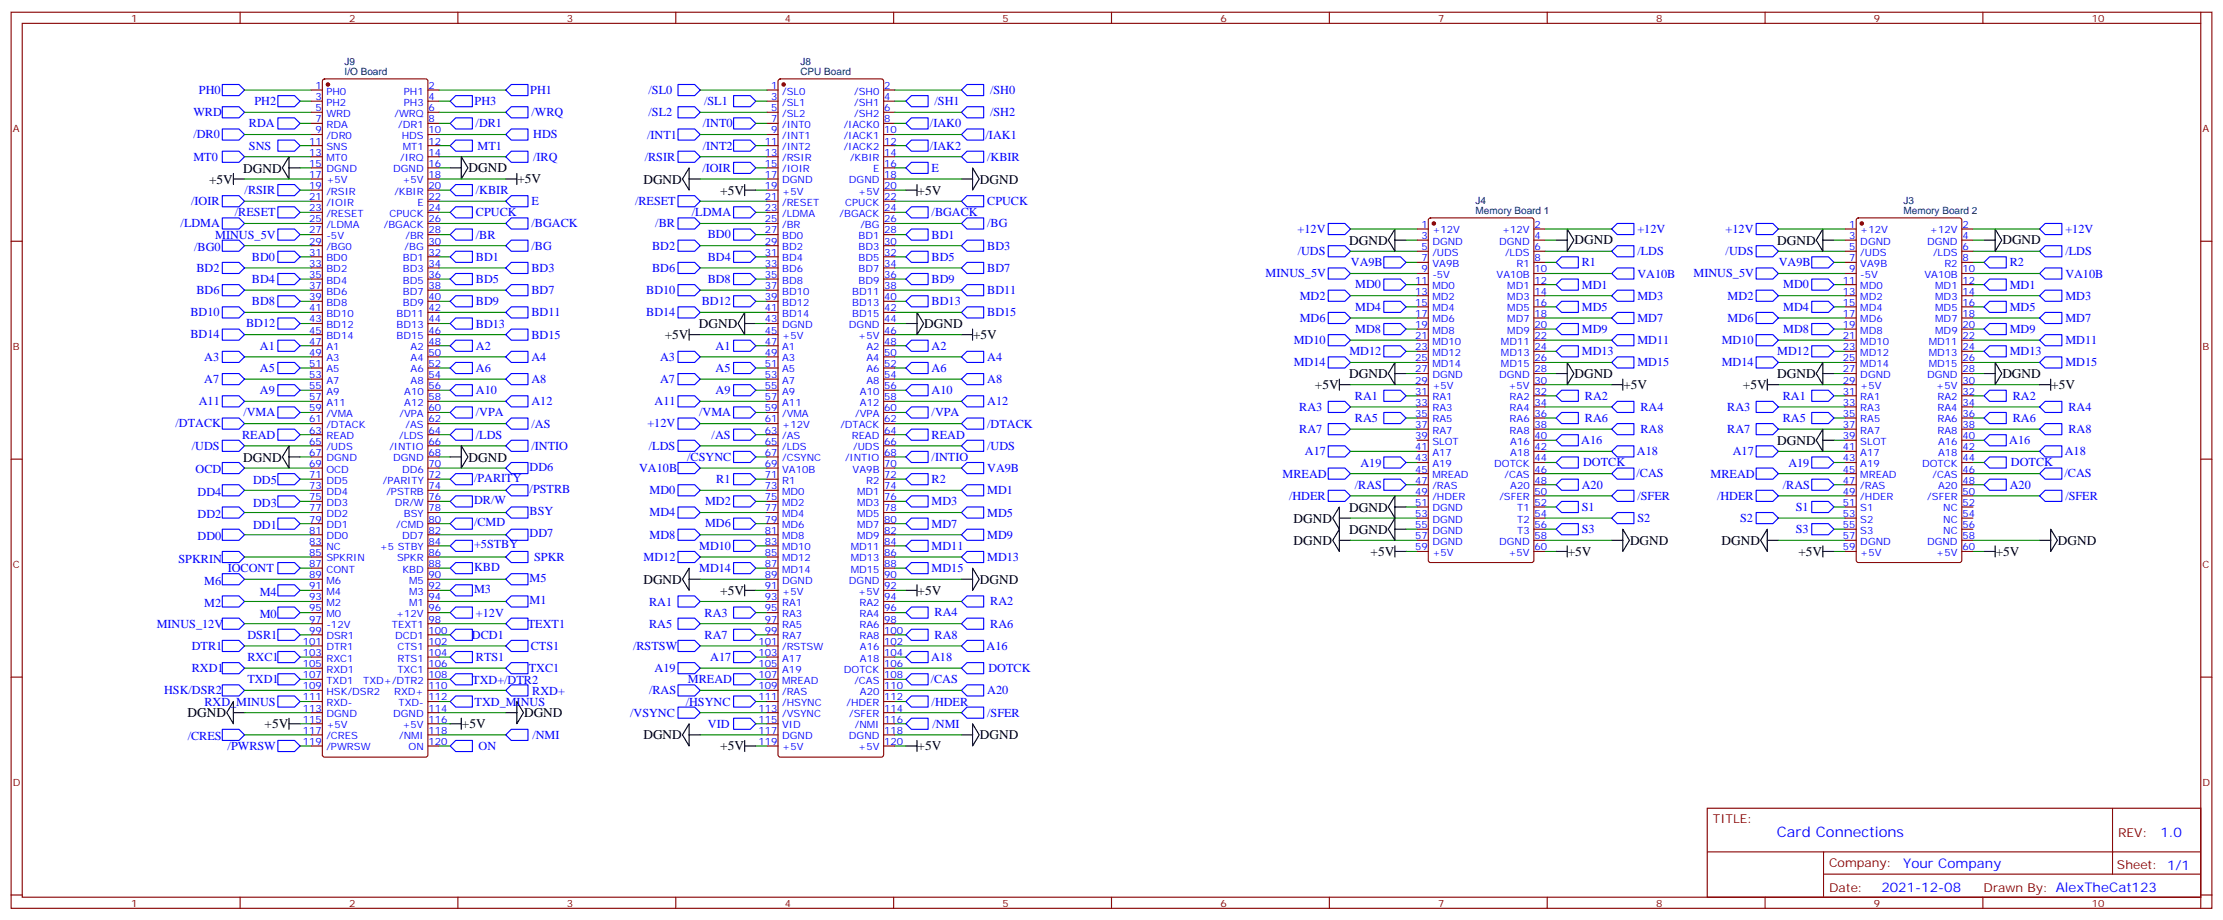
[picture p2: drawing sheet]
<svg xmlns="http://www.w3.org/2000/svg" width="706mm" height="292mm" viewBox="0 0 706 292" stroke-linecap="round" stroke-linejoin="round" font-family="sans-serif">
<defs><g id="words">
<text font-size="4.6" fill="#00f" x="564" y="265.5">Card Connections</text>
<g font-size="4.2">
<text x="66.3" y="58.3">+5V</text>
<text x="77.2" y="54.7">DGND</text>
<text x="148.7" y="54.7">DGND</text>
<text x="164.2" y="58.2">+5V</text>
<text x="204.2" y="58.3">DGND</text>
<text x="311" y="58.3">DGND</text>
<text x="228.6" y="61.8">+5V</text>
<text x="291.2" y="61.8">+5V</text>
<text x="428.2" y="77.7">DGND</text>
<text x="499.7" y="77.6">DGND</text>
<text x="564" y="77.7">DGND</text>
<text x="635.5" y="77.6">DGND</text>
<text x="211" y="107.6">+5V</text>
<text x="221.8" y="104.1">DGND</text>
<text x="293.3" y="104.1">DGND</text>
<text x="308.9" y="107.7">+5V</text>
<text x="499.7" y="119.9">DGND</text>
<text x="635.5" y="119.9">DGND</text>
<text x="417.4" y="123.5">+5V</text>
<text x="428.2" y="120">DGND</text>
<text x="515.2" y="123.5">+5V</text>
<text x="553.2" y="123.5">+5V</text>
<text x="564" y="120">DGND</text>
<text x="651.1" y="123.5">+5V</text>
<text x="564" y="141.2">DGND</text>
<text x="77.2" y="146.5">DGND</text>
<text x="148.7" y="146.5">DGND</text>
<text x="410.6" y="165.9">DGND</text>
<text x="428.2" y="162.3">DGND</text>
<text x="410.6" y="172.9">DGND</text>
<text x="428.2" y="169.4">DGND</text>
<text x="517.4" y="172.8">DGND</text>
<text x="546.4" y="172.9">DGND</text>
<text x="653.2" y="172.8">DGND</text>
<text x="435" y="176.4">+5V</text>
<text x="497.6" y="176.4">+5V</text>
<text x="570.8" y="176.4">+5V</text>
<text x="633.4" y="176.4">+5V</text>
<text x="204.2" y="185.3">DGND</text>
<text x="311" y="185.2">DGND</text>
<text x="228.6" y="188.8">+5V</text>
<text x="291.2" y="188.7">+5V</text>
<text x="59.6" y="227.6">DGND</text>
<text x="166.3" y="227.6">DGND</text>
<text x="84" y="231.1">+5V</text>
<text x="146.6" y="231.1">+5V</text>
<text x="204.2" y="234.6">DGND</text>
<text x="228.6" y="238.1">+5V</text>
<text x="291.2" y="238.1">+5V</text>
<text x="311" y="234.6">DGND</text>
</g>
<g font-size="4.2" fill="#00f">
<text x="685.7" y="265.7">1.0</text>
<text x="604" y="275.3">Your Company</text>
<text x="597.1" y="283.1">2021-12-08</text>
</g>
<g font-size="3.9" fill="#00f">
<text x="63.1" y="29.8">PH0</text>
<text x="168.3" y="29.8">PH1</text>
<text x="205.8" y="29.9">/SL0</text>
<text x="314.3" y="29.9">/SH0</text>
<text x="80.8" y="33.3">PH2</text>
<text x="150.7" y="33.4">PH3</text>
<text x="223.5" y="33.4">/SL1</text>
<text x="296.6" y="33.4">/SH1</text>
<text x="61.4" y="36.9">WRD</text>
<text x="79" y="40.4">RDA</text>
<text x="151" y="40.4">/DR1</text>
<text x="168.7" y="36.9">/WRQ</text>
<text x="205.8" y="36.9">/SL2</text>
<text x="223" y="40.4">/INT0</text>
<text x="295.2" y="40.4">/IAK0</text>
<text x="314.3" y="36.9">/SH2</text>
<text x="61.4" y="43.9">/DR0</text>
<text x="79" y="47.5">SNS</text>
<text x="151.6" y="47.5">MT1</text>
<text x="169.2" y="43.9">HDS</text>
<text x="205.4" y="44">/INT1</text>
<text x="223" y="47.5">/INT2</text>
<text x="295.2" y="47.5">/IAK2</text>
<text x="312.8" y="44">/IAK1</text>
<text x="61.4" y="51">MT0</text>
<text x="169.2" y="51">/IRQ</text>
<text x="204.6" y="51">/RSIR</text>
<text x="313.3" y="51">/KBIR</text>
<text x="222.9" y="54.5">/IOIR</text>
<text x="295.7" y="54.5">E</text>
<text x="60.6" y="65.1">/IOIR</text>
<text x="77.6" y="61.5">/RSIR</text>
<text x="151" y="61.6">/KBIR</text>
<text x="168.7" y="65.1">E</text>
<text x="201.5" y="65.1">/RESET</text>
<text x="313.3" y="65.1">CPUCK</text>
<text x="74.5" y="68.6">/RESET</text>
<text x="151" y="68.7">CPUCK</text>
<text x="219.6" y="68.6">/LDMA</text>
<text x="295.7" y="68.7">/BGACK</text>
<text x="57.3" y="72.1">/LDMA</text>
<text x="68.3" y="75.7">MINUS_5V</text>
<text x="151" y="75.7">/BR</text>
<text x="168.7" y="72.2">/BGACK</text>
<text x="208" y="72.1">/BR</text>
<text x="224.6" y="75.7">BD0</text>
<text x="295.7" y="75.7">BD1</text>
<text x="313.3" y="72.2">/BG</text>
<text x="411.9" y="73.9">+12V</text>
<text x="519.7" y="73.9">+12V</text>
<text x="547.7" y="73.9">+12V</text>
<text x="655.5" y="73.9">+12V</text>
<text x="61.6" y="79.7">/BG0</text>
<text x="80" y="82.7">BD0</text>
<text x="151" y="82.8">BD1</text>
<text x="168.7" y="79.2">/BG</text>
<text x="207" y="79.2">BD2</text>
<text x="224.6" y="82.7">BD4</text>
<text x="295.7" y="82.8">BD5</text>
<text x="313.3" y="79.2">BD3</text>
<text x="411.9" y="81">/UDS</text>
<text x="519.7" y="81">/LDS</text>
<text x="547.7" y="81">/UDS</text>
<text x="655.5" y="81">/LDS</text>
<text x="62.3" y="86.2">BD2</text>
<text x="80" y="89.8">BD4</text>
<text x="151" y="89.8">BD5</text>
<text x="168.7" y="86.3">BD3</text>
<text x="207" y="86.2">BD6</text>
<text x="224.6" y="89.8">BD8</text>
<text x="295.7" y="89.8">BD9</text>
<text x="313.3" y="86.3">BD7</text>
<text x="401.7" y="88">MINUS_5V</text>
<text x="428.8" y="84.5">VA9B</text>
<text x="502.1" y="84.5">R1</text>
<text x="519.7" y="88.1">VA10B</text>
<text x="537.5" y="88">MINUS_5V</text>
<text x="564.6" y="84.5">VA9B</text>
<text x="637.9" y="84.5">R2</text>
<text x="655.5" y="88.1">VA10B</text>
<text x="62.3" y="93.3">BD6</text>
<text x="168.7" y="93.4">BD7</text>
<text x="205.1" y="93.3">BD10</text>
<text x="313.3" y="93.4">BD11</text>
<text x="412.5" y="95.1">MD2</text>
<text x="430.2" y="91.5">MD0</text>
<text x="502.1" y="91.6">MD1</text>
<text x="519.7" y="95.1">MD3</text>
<text x="548.3" y="95.1">MD2</text>
<text x="566" y="91.5">MD0</text>
<text x="637.9" y="91.6">MD1</text>
<text x="655.5" y="95.1">MD3</text>
<text x="60.5" y="100.3">BD10</text>
<text x="80" y="96.8">BD8</text>
<text x="151" y="96.9">BD9</text>
<text x="168.7" y="100.4">BD11</text>
<text x="205.1" y="100.3">BD14</text>
<text x="222.7" y="96.8">BD12</text>
<text x="295.7" y="96.9">BD13</text>
<text x="313.3" y="100.4">BD15</text>
<text x="430.2" y="98.6">MD4</text>
<text x="502.1" y="98.7">MD5</text>
<text x="566" y="98.6">MD4</text>
<text x="637.9" y="98.7">MD5</text>
<text x="60.5" y="107.4">BD14</text>
<text x="78.1" y="103.9">BD12</text>
<text x="151" y="103.9">BD13</text>
<text x="168.7" y="107.5">BD15</text>
<text x="412.5" y="102.1">MD6</text>
<text x="430.2" y="105.6">MD8</text>
<text x="502.1" y="105.7">MD9</text>
<text x="519.7" y="102.2">MD7</text>
<text x="548.3" y="102.1">MD6</text>
<text x="566" y="105.6">MD8</text>
<text x="637.9" y="105.7">MD9</text>
<text x="655.5" y="102.2">MD7</text>
<text x="82.5" y="110.9">A1</text>
<text x="151" y="111">A2</text>
<text x="227.1" y="110.9">A1</text>
<text x="295.7" y="111">A2</text>
<text x="410.6" y="109.2">MD10</text>
<text x="428.3" y="112.7">MD12</text>
<text x="502.1" y="112.8">MD13</text>
<text x="519.7" y="109.2">MD11</text>
<text x="546.5" y="109.2">MD10</text>
<text x="564.1" y="112.7">MD12</text>
<text x="637.9" y="112.8">MD13</text>
<text x="655.5" y="109.2">MD11</text>
<text x="64.8" y="114.5">A3</text>
<text x="82.5" y="118">A5</text>
<text x="151" y="118">A6</text>
<text x="168.7" y="114.5">A4</text>
<text x="209.5" y="114.5">A3</text>
<text x="227.1" y="118">A5</text>
<text x="295.7" y="118">A6</text>
<text x="313.3" y="114.5">A4</text>
<text x="410.6" y="116.2">MD14</text>
<text x="519.7" y="116.3">MD15</text>
<text x="546.5" y="116.2">MD14</text>
<text x="655.5" y="116.3">MD15</text>
<text x="64.8" y="121.5">A7</text>
<text x="82.5" y="125">A9</text>
<text x="151" y="125.1">A10</text>
<text x="168.7" y="121.6">A8</text>
<text x="209.5" y="121.5">A7</text>
<text x="227.1" y="125">A9</text>
<text x="295.7" y="125.1">A10</text>
<text x="313.3" y="121.6">A8</text>
<text x="63.1" y="128.6">A11</text>
<text x="168.7" y="128.6">A12</text>
<text x="207.7" y="128.6">A11</text>
<text x="313.3" y="128.6">A12</text>
<text x="412.4" y="130.4">RA3</text>
<text x="430" y="126.9">RA1</text>
<text x="503" y="126.8">RA2</text>
<text x="520.7" y="130.3">RA4</text>
<text x="548.2" y="130.4">RA3</text>
<text x="565.8" y="126.9">RA1</text>
<text x="638.8" y="126.8">RA2</text>
<text x="656.5" y="130.3">RA4</text>
<text x="55.7" y="135.6">/DTACK</text>
<text x="77.3" y="132.1">/VMA</text>
<text x="151" y="132.2">/VPA</text>
<text x="168.7" y="135.7">/AS</text>
<text x="205.5" y="135.6">+12V</text>
<text x="221.9" y="132.1">/VMA</text>
<text x="295.7" y="132.2">/VPA</text>
<text x="313.3" y="135.7">/DTACK</text>
<text x="412.4" y="137.5">RA7</text>
<text x="430" y="133.9">RA5</text>
<text x="503" y="133.9">RA6</text>
<text x="520.7" y="137.4">RA8</text>
<text x="548.2" y="137.5">RA7</text>
<text x="565.8" y="133.9">RA5</text>
<text x="638.8" y="133.9">RA6</text>
<text x="656.5" y="137.4">RA8</text>
<text x="60.9" y="142.7">/UDS</text>
<text x="76.8" y="139.2">READ</text>
<text x="151" y="139.2">/LDS</text>
<text x="168.7" y="142.7">/INTIO</text>
<text x="205.9" y="142.7">/LDS</text>
<text x="225.9" y="139.2">/AS</text>
<text x="295.7" y="139.2">READ</text>
<text x="313.3" y="142.7">/UDS</text>
<text x="501.9" y="140.9">A16</text>
<text x="637.7" y="140.9">A16</text>
<text x="168.1" y="149.3">DD6</text>
<text x="202.9" y="149.8">VA10B</text>
<text x="218.1" y="146.3">/CSYNC</text>
<text x="295.7" y="146.3">/INTIO</text>
<text x="313.3" y="149.8">VA9B</text>
<text x="414.1" y="144.5">A17</text>
<text x="431.8" y="148.1">A19</text>
<text x="502.4" y="148">DOTCK</text>
<text x="519.5" y="144.4">A18</text>
<text x="550" y="144.5">A17</text>
<text x="567.6" y="148.1">A19</text>
<text x="638.3" y="148">DOTCK</text>
<text x="655.3" y="144.4">A18</text>
<text x="62.1" y="150.2">OCD</text>
<text x="80.4" y="153.7">DD5</text>
<text x="150.5" y="152.9">/PARITY</text>
<text x="227.3" y="153.3">R1</text>
<text x="295.7" y="153.3">R2</text>
<text x="407.1" y="151.6">MREAD</text>
<text x="430" y="155.1">/RAS</text>
<text x="502.1" y="155.1">A20</text>
<text x="519.4" y="151.5">/CAS</text>
<text x="542.9" y="151.6">MREAD</text>
<text x="565.8" y="155.1">/RAS</text>
<text x="637.9" y="155.1">A20</text>
<text x="655.2" y="151.5">/CAS</text>
<text x="62.7" y="157.2">DD4</text>
<text x="80.4" y="160.8">DD3</text>
<text x="150.5" y="159.9">DR/W</text>
<text x="168.1" y="156.4">/PSTRB</text>
<text x="206.1" y="156.8">MD0</text>
<text x="223.8" y="160.3">MD2</text>
<text x="295.7" y="160.4">MD3</text>
<text x="313.3" y="156.9">MD1</text>
<text x="409.1" y="158.7">/HDER</text>
<text x="519.7" y="158.6">/SFER</text>
<text x="545" y="158.7">/HDER</text>
<text x="655.5" y="158.6">/SFER</text>
<text x="62.7" y="164.3">DD2</text>
<text x="80.4" y="167.8">DD1</text>
<text x="150.5" y="167">/CMD</text>
<text x="168.1" y="163.5">BSY</text>
<text x="206.1" y="163.8">MD4</text>
<text x="223.8" y="167.4">MD6</text>
<text x="295.7" y="167.4">MD7</text>
<text x="313.3" y="163.9">MD5</text>
<text x="502.1" y="162.1">S1</text>
<text x="519.7" y="165.7">S2</text>
<text x="552.3" y="165.6">S2</text>
<text x="569.9" y="162.1">S1</text>
<text x="62.7" y="171.4">DD0</text>
<text x="150.5" y="173.9">+5STBY</text>
<text x="168.1" y="170.5">DD7</text>
<text x="206.1" y="170.9">MD8</text>
<text x="313.3" y="171">MD9</text>
<text x="502.1" y="169.2">S3</text>
<text x="569.9" y="169.1">S3</text>
<text x="56.6" y="178.5">SPKRIN</text>
<text x="169.5" y="178">SPKR</text>
<text x="204.3" y="178">MD12</text>
<text x="221.9" y="174.4">MD10</text>
<text x="295.7" y="174.5">MD11</text>
<text x="313.3" y="178">MD13</text>
<text x="64.8" y="185.6">M6</text>
<text x="72.3" y="181.5">IOCONT</text>
<text x="150.5" y="181.1">KBD</text>
<text x="168.1" y="184.5">M5</text>
<text x="221.9" y="181.5">MD14</text>
<text x="295.7" y="181.5">MD15</text>
<text x="82.4" y="189.1">M4</text>
<text x="150.5" y="188.2">M3</text>
<text x="168.1" y="191.6">M1</text>
<text x="64.8" y="192.6">M2</text>
<text x="82.4" y="196.1">M0</text>
<text x="151" y="195.7">+12V</text>
<text x="206" y="192.1">RA1</text>
<text x="223.6" y="195.7">RA3</text>
<text x="296.6" y="195.6">RA4</text>
<text x="314.3" y="192.1">RA2</text>
<text x="49.7" y="199.2">MINUS_12V</text>
<text x="78.5" y="202.7">DSR1</text>
<text x="149.8" y="202.8">DCD1</text>
<text x="167.5" y="199.2">TEXT1</text>
<text x="206" y="199.2">RA5</text>
<text x="223.6" y="202.7">RA7</text>
<text x="296.7" y="202.6">RA8</text>
<text x="314.3" y="199.1">RA6</text>
<text x="60.9" y="206.2">DTR1</text>
<text x="78.5" y="209.7">RXC1</text>
<text x="151" y="209.8">RTS1</text>
<text x="168.5" y="206.3">CTS1</text>
<text x="200.9" y="206.2">/RSTSW</text>
<text x="225.4" y="209.8">A17</text>
<text x="295.5" y="209.7">A18</text>
<text x="313.2" y="206.2">A16</text>
<text x="60.9" y="213.3">RXD1</text>
<text x="167.8" y="213.4">TXC1</text>
<text x="207.8" y="213.3">A19</text>
<text x="313.7" y="213.2">DOTCK</text>
<text x="52.1" y="220.3">HSK/DSR2</text>
<text x="78.5" y="216.8">TXD1</text>
<text x="149.9" y="216.9">TXD+/DTR2</text>
<text x="168.9" y="220.4">RXD+</text>
<text x="206" y="220.4">/RAS</text>
<text x="218.4" y="216.8">MREAD</text>
<text x="295.4" y="216.8">/CAS</text>
<text x="313.3" y="220.4">A20</text>
<text x="64.9" y="223.9">RXD_MINUS</text>
<text x="150.6" y="223.9">TXD_MINUS</text>
<text x="200" y="227.4">/VSYNC</text>
<text x="217.6" y="223.9">/HSYNC</text>
<text x="295.7" y="223.9">/HDER</text>
<text x="313.3" y="227.4">/SFER</text>
<text x="224.7" y="230.9">VID</text>
<text x="296" y="230.9">/NMI</text>
<text x="59.6" y="234.9">/CRES</text>
<text x="72.2" y="237.9">/PWRSW</text>
<text x="151.9" y="238">ON</text>
<text x="169" y="234.5">/NMI</text>
</g>
<g font-size="3.9" fill="#800">
<text x="543.6" y="261.1">TITLE:</text>
<text x="672.3" y="265.7">REV:</text>
<text x="580.5" y="275.3">Company:</text>
<text x="671.9" y="275.9">Sheet: 1/1</text>
<text x="580.5" y="282.9">Date:</text>
<text x="629.6" y="283">Drawn By: AlexTheCat123</text>
</g>
<g font-size="3.2" fill="#800">
<text x="41.6" y="6.9">1</text>
<text x="110.8" y="6.9">2</text>
<text x="179.9" y="6.9">3</text>
<text x="249.1" y="6.9">4</text>
<text x="318.2" y="6.9">5</text>
<text x="387.3" y="6.9">6</text>
<text x="456.5" y="6.9">7</text>
<text x="525.6" y="6.9">8</text>
<text x="594.8" y="6.9">9</text>
<text x="663.9" y="6.9">10</text>
<text x="4.1" y="42">A</text>
<text x="699" y="42">A</text>
<text x="4.1" y="111.1">B</text>
<text x="699" y="111.1">B</text>
<text x="4.1" y="180.3">C</text>
<text x="699" y="180.3">C</text>
<text x="4.1" y="249.4">D</text>
<text x="699" y="249.4">D</text>
<text x="41.6" y="287.7">1</text>
<text x="110.8" y="287.7">2</text>
<text x="179.9" y="287.7">3</text>
<text x="249.1" y="287.7">4</text>
<text x="318.2" y="287.7">5</text>
<text x="387.3" y="287.7">6</text>
<text x="456.5" y="287.7">7</text>
<text x="525.6" y="287.7">8</text>
<text x="594.8" y="287.7">9</text>
<text x="663.9" y="287.7">10</text>
</g>
<g font-size="3.2" fill="#000080">
<text x="109.4" y="23.8">I/O Board</text>
<text x="109.4" y="20.6">J9</text>
<text x="254" y="23.8">CPU Board</text>
<text x="254" y="20.6">J8</text>
<text x="468.3" y="64.7">J4</text>
<text x="604.2" y="64.7">J3</text>
<text x="468.3" y="67.9">Memory Board 1</text>
<text x="604.2" y="67.9">Memory Board 2</text>
</g>
<g font-size="3.2" fill="#00f">
<text x="100.1" y="28.2">1</text>
<text x="103.6" y="30">PH0</text>
<text x="128.2" y="30">PH1</text>
<text x="136" y="28.2">2</text>
<text x="244.8" y="28.2">1</text>
<text x="248.2" y="30">/SL0</text>
<text x="271.1" y="30">/SH0</text>
<text x="280.6" y="28.2">2</text>
<text x="100.1" y="31.8">3</text>
<text x="100.1" y="35.3">5</text>
<text x="103.6" y="33.5">PH2</text>
<text x="128.2" y="33.5">PH3</text>
<text x="136" y="35.3">6</text>
<text x="136" y="31.8">4</text>
<text x="244.8" y="31.8">3</text>
<text x="244.8" y="35.3">5</text>
<text x="248.2" y="33.5">/SL1</text>
<text x="271.1" y="33.5">/SH1</text>
<text x="280.6" y="35.3">6</text>
<text x="280.6" y="31.8">4</text>
<text x="100.1" y="38.8">7</text>
<text x="103.6" y="37">WRD</text>
<text x="103.6" y="40.6">RDA</text>
<text x="125.2" y="37">/WRQ</text>
<text x="126.4" y="40.6">/DR1</text>
<text x="136" y="38.8">8</text>
<text x="244.8" y="38.8">7</text>
<text x="248.2" y="37">/SL2</text>
<text x="248.2" y="40.6">/INT0</text>
<text x="267.8" y="40.6">/IACK0</text>
<text x="271.1" y="37">/SH2</text>
<text x="280.6" y="38.8">8</text>
<text x="98.1" y="45.9">11</text>
<text x="100.1" y="42.3">9</text>
<text x="103.6" y="44.1">/DR0</text>
<text x="103.6" y="47.6">SNS</text>
<text x="127.5" y="44.1">HDS</text>
<text x="127.9" y="47.6">MT1</text>
<text x="136" y="45.9">12</text>
<text x="136" y="42.3">10</text>
<text x="242.7" y="45.9">11</text>
<text x="244.8" y="42.3">9</text>
<text x="248.2" y="44.1">/INT1</text>
<text x="248.2" y="47.6">/INT2</text>
<text x="267.8" y="47.6">/IACK2</text>
<text x="267.8" y="44.1">/IACK1</text>
<text x="280.6" y="45.9">12</text>
<text x="280.6" y="42.3">10</text>
<text x="98.1" y="49.4">13</text>
<text x="98.1" y="52.9">15</text>
<text x="103.6" y="51.2">MT0</text>
<text x="127" y="51.2">/IRQ</text>
<text x="136" y="52.9">16</text>
<text x="136" y="49.4">14</text>
<text x="242.7" y="49.4">13</text>
<text x="242.7" y="52.9">15</text>
<text x="248.2" y="51.2">/RSIR</text>
<text x="269.8" y="51.2">/KBIR</text>
<text x="280.6" y="52.9">16</text>
<text x="280.6" y="49.4">14</text>
<text x="98.1" y="56.4">17</text>
<text x="98.1" y="60">19</text>
<text x="103.6" y="54.7">DGND</text>
<text x="103.6" y="58.2">+5V</text>
<text x="124.8" y="54.7">DGND</text>
<text x="127.7" y="58.2">+5V</text>
<text x="136" y="60">20</text>
<text x="136" y="56.4">18</text>
<text x="242.7" y="56.4">17</text>
<text x="242.7" y="60">19</text>
<text x="248.2" y="54.7">/IOIR</text>
<text x="248.2" y="58.2">DGND</text>
<text x="269.4" y="58.2">DGND</text>
<text x="277.1" y="54.7">E</text>
<text x="280.6" y="60">20</text>
<text x="280.6" y="56.4">18</text>
<text x="98.1" y="63.5">21</text>
<text x="103.6" y="61.7">/RSIR</text>
<text x="103.6" y="65.3">/IOIR</text>
<text x="125.2" y="61.7">/KBIR</text>
<text x="132.5" y="65.3">E</text>
<text x="136" y="63.5">22</text>
<text x="242.7" y="63.5">21</text>
<text x="248.2" y="61.7">+5V</text>
<text x="248.2" y="65.3">/RESET</text>
<text x="268.3" y="65.3">CPUCK</text>
<text x="272.4" y="61.7">+5V</text>
<text x="280.6" y="63.5">22</text>
<text x="98.1" y="67">23</text>
<text x="98.1" y="70.6">25</text>
<text x="103.6" y="68.8">/RESET</text>
<text x="123.6" y="68.8">CPUCK</text>
<text x="136" y="70.6">26</text>
<text x="136" y="67">24</text>
<text x="242.7" y="67">23</text>
<text x="242.7" y="70.6">25</text>
<text x="248.2" y="68.8">/LDMA</text>
<text x="266.5" y="68.8">/BGACK</text>
<text x="280.6" y="70.6">26</text>
<text x="280.6" y="67">24</text>
<text x="98.1" y="74.1">27</text>
<text x="98.1" y="77.6">29</text>
<text x="103.6" y="72.3">/LDMA</text>
<text x="103.6" y="75.8">-5V</text>
<text x="121.9" y="72.3">/BGACK</text>
<text x="128.7" y="75.8">/BR</text>
<text x="136" y="77.6">30</text>
<text x="136" y="74.1">28</text>
<text x="242.7" y="74.1">27</text>
<text x="242.7" y="77.6">29</text>
<text x="248.2" y="72.3">/BR</text>
<text x="248.2" y="75.8">BD0</text>
<text x="272.5" y="75.8">BD1</text>
<text x="273.1" y="72.3">/BG</text>
<text x="280.6" y="77.6">30</text>
<text x="280.6" y="74.1">28</text>
<text x="451.1" y="72.3">1</text>
<text x="451.1" y="75.8">3</text>
<text x="454.6" y="74.1">+12V</text>
<text x="454.6" y="77.6">DGND</text>
<text x="475.8" y="77.6">DGND</text>
<text x="476.7" y="74.1">+12V</text>
<text x="487" y="75.8">4</text>
<text x="487" y="72.3">2</text>
<text x="586.9" y="72.3">1</text>
<text x="586.9" y="75.8">3</text>
<text x="590.4" y="74.1">+12V</text>
<text x="590.4" y="77.6">DGND</text>
<text x="611.6" y="77.6">DGND</text>
<text x="612.5" y="74.1">+12V</text>
<text x="622.8" y="75.8">4</text>
<text x="622.8" y="72.3">2</text>
<text x="98.1" y="81.1">31</text>
<text x="103.6" y="79.4">/BG0</text>
<text x="103.6" y="82.9">BD0</text>
<text x="127.9" y="82.9">BD1</text>
<text x="128.4" y="79.4">/BG</text>
<text x="136" y="81.1">32</text>
<text x="242.7" y="81.1">31</text>
<text x="248.2" y="79.4">BD2</text>
<text x="248.2" y="82.9">BD4</text>
<text x="272.5" y="82.9">BD5</text>
<text x="272.5" y="79.4">BD3</text>
<text x="280.6" y="81.1">32</text>
<text x="451.1" y="79.4">5</text>
<text x="451.1" y="82.9">7</text>
<text x="454.6" y="81.1">/UDS</text>
<text x="477.7" y="81.1">/LDS</text>
<text x="487" y="82.9">8</text>
<text x="487" y="79.4">6</text>
<text x="586.9" y="79.4">5</text>
<text x="586.9" y="82.9">7</text>
<text x="590.4" y="81.1">/UDS</text>
<text x="613.5" y="81.1">/LDS</text>
<text x="622.8" y="82.9">8</text>
<text x="622.8" y="79.4">6</text>
<text x="98.1" y="84.7">33</text>
<text x="98.1" y="88.2">35</text>
<text x="103.6" y="86.4">BD2</text>
<text x="103.6" y="90">BD4</text>
<text x="127.9" y="90">BD5</text>
<text x="127.9" y="86.4">BD3</text>
<text x="136" y="88.2">36</text>
<text x="136" y="84.7">34</text>
<text x="242.7" y="84.7">33</text>
<text x="242.7" y="88.2">35</text>
<text x="248.2" y="86.4">BD6</text>
<text x="248.2" y="90">BD8</text>
<text x="272.5" y="90">BD9</text>
<text x="272.5" y="86.4">BD7</text>
<text x="280.6" y="88.2">36</text>
<text x="280.6" y="84.7">34</text>
<text x="449.1" y="90">11</text>
<text x="451.1" y="86.4">9</text>
<text x="454.6" y="84.7">VA9B</text>
<text x="454.6" y="88.2">-5V</text>
<text x="475" y="88.2">VA10B</text>
<text x="481.3" y="84.7">R1</text>
<text x="487" y="90">12</text>
<text x="487" y="86.4">10</text>
<text x="584.9" y="90">11</text>
<text x="586.9" y="86.4">9</text>
<text x="590.4" y="84.7">VA9B</text>
<text x="590.4" y="88.2">-5V</text>
<text x="610.8" y="88.2">VA10B</text>
<text x="617.1" y="84.7">R2</text>
<text x="622.8" y="90">12</text>
<text x="622.8" y="86.4">10</text>
<text x="98.1" y="91.7">37</text>
<text x="98.1" y="95.2">39</text>
<text x="103.6" y="93.5">BD6</text>
<text x="127.9" y="93.5">BD7</text>
<text x="136" y="95.2">40</text>
<text x="136" y="91.7">38</text>
<text x="242.7" y="91.7">37</text>
<text x="242.7" y="95.2">39</text>
<text x="248.2" y="93.5">BD10</text>
<text x="270.5" y="93.5">BD11</text>
<text x="280.6" y="95.2">40</text>
<text x="280.6" y="91.7">38</text>
<text x="449.1" y="93.5">13</text>
<text x="454.6" y="91.7">MD0</text>
<text x="454.6" y="95.2">MD2</text>
<text x="478.4" y="95.2">MD3</text>
<text x="478.4" y="91.7">MD1</text>
<text x="487" y="93.5">14</text>
<text x="584.9" y="93.5">13</text>
<text x="590.4" y="91.7">MD0</text>
<text x="590.4" y="95.2">MD2</text>
<text x="614.2" y="95.2">MD3</text>
<text x="614.2" y="91.7">MD1</text>
<text x="622.8" y="93.5">14</text>
<text x="98.1" y="98.8">41</text>
<text x="103.6" y="97">BD8</text>
<text x="103.6" y="100.5">BD10</text>
<text x="125.9" y="100.5">BD11</text>
<text x="127.9" y="97">BD9</text>
<text x="136" y="98.8">42</text>
<text x="242.7" y="98.8">41</text>
<text x="248.2" y="97">BD12</text>
<text x="248.2" y="100.5">BD14</text>
<text x="270.5" y="100.5">BD15</text>
<text x="270.5" y="97">BD13</text>
<text x="280.6" y="98.8">42</text>
<text x="449.1" y="97">15</text>
<text x="449.1" y="100.5">17</text>
<text x="454.6" y="98.8">MD4</text>
<text x="478.4" y="98.8">MD5</text>
<text x="487" y="100.5">18</text>
<text x="487" y="97">16</text>
<text x="584.9" y="97">15</text>
<text x="584.9" y="100.5">17</text>
<text x="590.4" y="98.8">MD4</text>
<text x="614.2" y="98.8">MD5</text>
<text x="622.8" y="100.5">18</text>
<text x="622.8" y="97">16</text>
<text x="98.1" y="102.3">43</text>
<text x="98.1" y="105.8">45</text>
<text x="103.6" y="104.1">BD12</text>
<text x="103.6" y="107.6">BD14</text>
<text x="125.9" y="107.6">BD15</text>
<text x="125.9" y="104.1">BD13</text>
<text x="136" y="105.8">46</text>
<text x="136" y="102.3">44</text>
<text x="242.7" y="102.3">43</text>
<text x="242.7" y="105.8">45</text>
<text x="248.2" y="104.1">DGND</text>
<text x="248.2" y="107.6">+5V</text>
<text x="269.4" y="104.1">DGND</text>
<text x="272.4" y="107.6">+5V</text>
<text x="280.6" y="105.8">46</text>
<text x="280.6" y="102.3">44</text>
<text x="449.1" y="104.1">19</text>
<text x="449.1" y="107.6">21</text>
<text x="454.6" y="102.3">MD6</text>
<text x="454.6" y="105.8">MD8</text>
<text x="478.4" y="105.8">MD9</text>
<text x="478.4" y="102.3">MD7</text>
<text x="487" y="107.6">22</text>
<text x="487" y="104.1">20</text>
<text x="584.9" y="104.1">19</text>
<text x="584.9" y="107.6">21</text>
<text x="590.4" y="102.3">MD6</text>
<text x="590.4" y="105.8">MD8</text>
<text x="614.2" y="105.8">MD9</text>
<text x="614.2" y="102.3">MD7</text>
<text x="622.8" y="107.6">22</text>
<text x="622.8" y="104.1">20</text>
<text x="98.1" y="109.4">47</text>
<text x="98.1" y="112.9">49</text>
<text x="103.6" y="111.1">A1</text>
<text x="130.3" y="111.1">A2</text>
<text x="136" y="112.9">50</text>
<text x="136" y="109.4">48</text>
<text x="242.7" y="109.4">47</text>
<text x="242.7" y="112.9">49</text>
<text x="248.2" y="111.1">A1</text>
<text x="275" y="111.1">A2</text>
<text x="280.6" y="112.9">50</text>
<text x="280.6" y="109.4">48</text>
<text x="449.1" y="111.1">23</text>
<text x="454.6" y="109.4">MD10</text>
<text x="454.6" y="112.9">MD12</text>
<text x="476.4" y="112.9">MD13</text>
<text x="476.4" y="109.4">MD11</text>
<text x="487" y="111.1">24</text>
<text x="584.9" y="111.1">23</text>
<text x="590.4" y="109.4">MD10</text>
<text x="590.4" y="112.9">MD12</text>
<text x="612.2" y="112.9">MD13</text>
<text x="612.2" y="109.4">MD11</text>
<text x="622.8" y="111.1">24</text>
<text x="98.1" y="116.4">51</text>
<text x="98.1" y="119.9">53</text>
<text x="103.6" y="114.7">A3</text>
<text x="103.6" y="118.2">A5</text>
<text x="130.3" y="118.2">A6</text>
<text x="130.3" y="114.7">A4</text>
<text x="136" y="119.9">54</text>
<text x="136" y="116.4">52</text>
<text x="242.7" y="116.4">51</text>
<text x="242.7" y="119.9">53</text>
<text x="248.2" y="114.7">A3</text>
<text x="248.2" y="118.2">A5</text>
<text x="275" y="118.2">A6</text>
<text x="275" y="114.7">A4</text>
<text x="280.6" y="119.9">54</text>
<text x="280.6" y="116.4">52</text>
<text x="449.1" y="114.7">25</text>
<text x="449.1" y="118.2">27</text>
<text x="454.6" y="116.4">MD14</text>
<text x="454.6" y="119.9">DGND</text>
<text x="475.8" y="119.9">DGND</text>
<text x="476.4" y="116.4">MD15</text>
<text x="487" y="118.2">28</text>
<text x="487" y="114.7">26</text>
<text x="584.9" y="114.7">25</text>
<text x="584.9" y="118.2">27</text>
<text x="590.4" y="116.4">MD14</text>
<text x="590.4" y="119.9">DGND</text>
<text x="611.6" y="119.9">DGND</text>
<text x="612.2" y="116.4">MD15</text>
<text x="622.8" y="118.2">28</text>
<text x="622.8" y="114.7">26</text>
<text x="98.1" y="123.5">55</text>
<text x="103.6" y="121.7">A7</text>
<text x="103.6" y="125.2">A9</text>
<text x="128.3" y="125.2">A10</text>
<text x="130.3" y="121.7">A8</text>
<text x="136" y="123.5">56</text>
<text x="242.7" y="123.5">55</text>
<text x="248.2" y="121.7">A7</text>
<text x="248.2" y="125.2">A9</text>
<text x="273" y="125.2">A10</text>
<text x="275" y="121.7">A8</text>
<text x="280.6" y="123.5">56</text>
<text x="449.1" y="121.7">29</text>
<text x="449.1" y="125.2">31</text>
<text x="454.6" y="123.5">+5V</text>
<text x="478.7" y="123.5">+5V</text>
<text x="487" y="125.2">32</text>
<text x="487" y="121.7">30</text>
<text x="584.9" y="121.7">29</text>
<text x="584.9" y="125.2">31</text>
<text x="590.4" y="123.5">+5V</text>
<text x="614.6" y="123.5">+5V</text>
<text x="622.8" y="125.2">32</text>
<text x="622.8" y="121.7">30</text>
<text x="98.1" y="127">57</text>
<text x="98.1" y="130.5">59</text>
<text x="103.6" y="128.8">A11</text>
<text x="128.3" y="128.8">A12</text>
<text x="136" y="130.5">60</text>
<text x="136" y="127">58</text>
<text x="242.7" y="127">57</text>
<text x="242.7" y="130.5">59</text>
<text x="248.2" y="128.8">A11</text>
<text x="273" y="128.8">A12</text>
<text x="280.6" y="130.5">60</text>
<text x="280.6" y="127">58</text>
<text x="449.1" y="128.8">33</text>
<text x="454.6" y="127">RA1</text>
<text x="454.6" y="130.5">RA3</text>
<text x="479.1" y="130.5">RA4</text>
<text x="479.1" y="127">RA2</text>
<text x="487" y="128.8">34</text>
<text x="584.9" y="128.8">33</text>
<text x="590.4" y="127">RA1</text>
<text x="590.4" y="130.5">RA3</text>
<text x="615" y="130.5">RA4</text>
<text x="615" y="127">RA2</text>
<text x="622.8" y="128.8">34</text>
<text x="98.1" y="134.1">61</text>
<text x="98.1" y="137.6">63</text>
<text x="103.6" y="132.3">/VMA</text>
<text x="103.6" y="135.8">/DTACK</text>
<text x="126.8" y="132.3">/VPA</text>
<text x="128.7" y="135.8">/AS</text>
<text x="136" y="137.6">64</text>
<text x="136" y="134.1">62</text>
<text x="242.7" y="134.1">61</text>
<text x="242.7" y="137.6">63</text>
<text x="248.2" y="132.3">/VMA</text>
<text x="248.2" y="135.8">+12V</text>
<text x="266.7" y="135.8">/DTACK</text>
<text x="271.5" y="132.3">/VPA</text>
<text x="280.6" y="137.6">64</text>
<text x="280.6" y="134.1">62</text>
<text x="449.1" y="132.3">35</text>
<text x="449.1" y="135.8">37</text>
<text x="454.6" y="134.1">RA5</text>
<text x="454.6" y="137.6">RA7</text>
<text x="479.1" y="137.6">RA8</text>
<text x="479.1" y="134.1">RA6</text>
<text x="487" y="135.8">38</text>
<text x="487" y="132.3">36</text>
<text x="584.9" y="132.3">35</text>
<text x="584.9" y="135.8">37</text>
<text x="590.4" y="134.1">RA5</text>
<text x="590.4" y="137.6">RA7</text>
<text x="615" y="137.6">RA8</text>
<text x="615" y="134.1">RA6</text>
<text x="622.8" y="135.8">38</text>
<text x="622.8" y="132.3">36</text>
<text x="98.1" y="141.1">65</text>
<text x="103.6" y="139.3">READ</text>
<text x="103.6" y="142.9">/UDS</text>
<text x="123.6" y="142.9">/INTIO</text>
<text x="126.7" y="139.3">/LDS</text>
<text x="136" y="141.1">66</text>
<text x="242.7" y="141.1">65</text>
<text x="248.2" y="139.3">/AS</text>
<text x="248.2" y="142.9">/LDS</text>
<text x="270.3" y="139.3">READ</text>
<text x="270.8" y="142.9">/UDS</text>
<text x="280.6" y="141.1">66</text>
<text x="449.1" y="139.3">39</text>
<text x="449.1" y="142.9">41</text>
<text x="454.6" y="141.1">SLOT</text>
<text x="479.3" y="141.1">A16</text>
<text x="487" y="142.9">42</text>
<text x="487" y="139.3">40</text>
<text x="584.9" y="139.3">39</text>
<text x="584.9" y="142.9">41</text>
<text x="590.4" y="141.1">SLOT</text>
<text x="615.1" y="141.1">A16</text>
<text x="622.8" y="142.9">42</text>
<text x="622.8" y="139.3">40</text>
<text x="98.1" y="144.6">67</text>
<text x="98.1" y="148.2">69</text>
<text x="103.6" y="146.4">DGND</text>
<text x="103.6" y="149.9">OCD</text>
<text x="124.8" y="146.4">DGND</text>
<text x="127.6" y="149.9">DD6</text>
<text x="136" y="148.2">70</text>
<text x="136" y="144.6">68</text>
<text x="242.7" y="144.6">67</text>
<text x="242.7" y="148.2">69</text>
<text x="248.2" y="146.4">/CSYNC</text>
<text x="248.2" y="149.9">VA10B</text>
<text x="268.2" y="146.4">/INTIO</text>
<text x="270.6" y="149.9">VA9B</text>
<text x="280.6" y="148.2">70</text>
<text x="280.6" y="144.6">68</text>
<text x="449.1" y="146.4">43</text>
<text x="449.1" y="149.9">45</text>
<text x="454.6" y="144.6">A17</text>
<text x="454.6" y="148.2">A19</text>
<text x="474.2" y="148.2">DOTCK</text>
<text x="479.3" y="144.6">A18</text>
<text x="487" y="149.9">46</text>
<text x="487" y="146.4">44</text>
<text x="584.9" y="146.4">43</text>
<text x="584.9" y="149.9">45</text>
<text x="590.4" y="144.6">A17</text>
<text x="590.4" y="148.2">A19</text>
<text x="610" y="148.2">DOTCK</text>
<text x="615.1" y="144.6">A18</text>
<text x="622.8" y="149.9">46</text>
<text x="622.8" y="146.4">44</text>
<text x="98.1" y="151.7">71</text>
<text x="98.1" y="155.2">73</text>
<text x="103.6" y="153.5">DD5</text>
<text x="121.5" y="153.5">/PARITY</text>
<text x="136" y="155.2">74</text>
<text x="136" y="151.7">72</text>
<text x="242.7" y="151.7">71</text>
<text x="242.7" y="155.2">73</text>
<text x="248.2" y="153.5">R1</text>
<text x="274.9" y="153.5">R2</text>
<text x="280.6" y="155.2">74</text>
<text x="280.6" y="151.7">72</text>
<text x="449.1" y="153.5">47</text>
<text x="454.6" y="151.7">MREAD</text>
<text x="454.6" y="155.2">/RAS</text>
<text x="477.5" y="151.7">/CAS</text>
<text x="479.3" y="155.2">A20</text>
<text x="487" y="153.5">48</text>
<text x="584.9" y="153.5">47</text>
<text x="590.4" y="151.7">MREAD</text>
<text x="590.4" y="155.2">/RAS</text>
<text x="613.4" y="151.7">/CAS</text>
<text x="615.1" y="155.2">A20</text>
<text x="622.8" y="153.5">48</text>
<text x="98.1" y="158.8">75</text>
<text x="103.6" y="157">DD4</text>
<text x="103.6" y="160.5">DD3</text>
<text x="122.7" y="157">/PSTRB</text>
<text x="125.3" y="160.5">DR/W</text>
<text x="136" y="158.8">76</text>
<text x="242.7" y="158.8">75</text>
<text x="248.2" y="157">MD0</text>
<text x="248.2" y="160.5">MD2</text>
<text x="272" y="160.5">MD3</text>
<text x="272" y="157">MD1</text>
<text x="280.6" y="158.8">76</text>
<text x="449.1" y="157">49</text>
<text x="449.1" y="160.5">51</text>
<text x="454.6" y="158.8">/HDER</text>
<text x="475.9" y="158.8">/SFER</text>
<text x="487" y="160.5">52</text>
<text x="487" y="157">50</text>
<text x="584.9" y="157">49</text>
<text x="584.9" y="160.5">51</text>
<text x="590.4" y="158.8">/HDER</text>
<text x="611.7" y="158.8">/SFER</text>
<text x="622.8" y="160.5">52</text>
<text x="622.8" y="157">50</text>
<text x="98.1" y="162.3">77</text>
<text x="98.1" y="165.8">79</text>
<text x="103.6" y="164">DD2</text>
<text x="103.6" y="167.6">DD1</text>
<text x="125.7" y="167.6">/CMD</text>
<text x="128.2" y="164">BSY</text>
<text x="136" y="165.8">80</text>
<text x="136" y="162.3">78</text>
<text x="242.7" y="162.3">77</text>
<text x="242.7" y="165.8">79</text>
<text x="248.2" y="164">MD4</text>
<text x="248.2" y="167.6">MD6</text>
<text x="272" y="167.6">MD7</text>
<text x="272" y="164">MD5</text>
<text x="280.6" y="165.8">80</text>
<text x="280.6" y="162.3">78</text>
<text x="449.1" y="164">53</text>
<text x="449.1" y="167.6">55</text>
<text x="454.6" y="162.3">DGND</text>
<text x="454.6" y="165.8">DGND</text>
<text x="481.6" y="165.8">T2</text>
<text x="481.6" y="162.3">T1</text>
<text x="487" y="167.6">56</text>
<text x="487" y="164">54</text>
<text x="584.9" y="164">53</text>
<text x="584.9" y="167.6">55</text>
<text x="590.4" y="162.3">S1</text>
<text x="590.4" y="165.8">S2</text>
<text x="616.8" y="165.8">NC</text>
<text x="616.8" y="162.3">NC</text>
<text x="622.8" y="167.6">56</text>
<text x="622.8" y="164">54</text>
<text x="98.1" y="169.3">81</text>
<text x="98.1" y="172.9">83</text>
<text x="103.6" y="171.1">DD0</text>
<text x="127.6" y="171.1">DD7</text>
<text x="136" y="172.9">84</text>
<text x="136" y="169.3">82</text>
<text x="242.7" y="169.3">81</text>
<text x="242.7" y="172.9">83</text>
<text x="248.2" y="171.1">MD8</text>
<text x="272" y="171.1">MD9</text>
<text x="280.6" y="172.9">84</text>
<text x="280.6" y="169.3">82</text>
<text x="449.1" y="171.1">57</text>
<text x="454.6" y="169.3">DGND</text>
<text x="454.6" y="172.9">DGND</text>
<text x="475.8" y="172.9">DGND</text>
<text x="481.6" y="169.3">T3</text>
<text x="487" y="171.1">58</text>
<text x="584.9" y="171.1">57</text>
<text x="590.4" y="169.3">S3</text>
<text x="590.4" y="172.9">DGND</text>
<text x="611.6" y="172.9">DGND</text>
<text x="616.8" y="169.3">NC</text>
<text x="622.8" y="171.1">58</text>
<text x="98.1" y="176.4">85</text>
<text x="98.1" y="179.9">87</text>
<text x="103.6" y="174.6">NC</text>
<text x="103.6" y="178.2">SPKRIN</text>
<text x="120.5" y="174.6">+5 STBY</text>
<text x="126" y="178.2">SPKR</text>
<text x="136" y="179.9">88</text>
<text x="136" y="176.4">86</text>
<text x="242.7" y="176.4">85</text>
<text x="242.7" y="179.9">87</text>
<text x="248.2" y="174.6">MD10</text>
<text x="248.2" y="178.2">MD12</text>
<text x="270" y="178.2">MD13</text>
<text x="270" y="174.6">MD11</text>
<text x="280.6" y="179.9">88</text>
<text x="280.6" y="176.4">86</text>
<text x="449.1" y="174.6">59</text>
<text x="454.6" y="176.4">+5V</text>
<text x="478.7" y="176.4">+5V</text>
<text x="487" y="174.6">60</text>
<text x="584.9" y="174.6">59</text>
<text x="590.4" y="176.4">+5V</text>
<text x="614.6" y="176.4">+5V</text>
<text x="622.8" y="174.6">60</text>
<text x="98.1" y="183.4">89</text>
<text x="103.6" y="181.7">CONT</text>
<text x="103.6" y="185.2">M6</text>
<text x="127.7" y="181.7">KBD</text>
<text x="129.8" y="185.2">M5</text>
<text x="136" y="183.4">90</text>
<text x="242.7" y="183.4">89</text>
<text x="248.2" y="181.7">MD14</text>
<text x="248.2" y="185.2">DGND</text>
<text x="269.4" y="185.2">DGND</text>
<text x="270" y="181.7">MD15</text>
<text x="280.6" y="183.4">90</text>
<text x="98.1" y="187">91</text>
<text x="98.1" y="190.5">93</text>
<text x="103.6" y="188.7">M4</text>
<text x="129.8" y="188.7">M3</text>
<text x="136" y="190.5">94</text>
<text x="136" y="187">92</text>
<text x="242.7" y="187">91</text>
<text x="242.7" y="190.5">93</text>
<text x="248.2" y="188.7">+5V</text>
<text x="272.4" y="188.7">+5V</text>
<text x="280.6" y="190.5">94</text>
<text x="280.6" y="187">92</text>
<text x="98.1" y="194">95</text>
<text x="98.1" y="197.6">97</text>
<text x="103.6" y="192.3">M2</text>
<text x="103.6" y="195.8">M0</text>
<text x="125.7" y="195.8">+12V</text>
<text x="129.8" y="192.3">M1</text>
<text x="136" y="197.6">98</text>
<text x="136" y="194">96</text>
<text x="242.7" y="194">95</text>
<text x="242.7" y="197.6">97</text>
<text x="248.2" y="192.3">RA1</text>
<text x="248.2" y="195.8">RA3</text>
<text x="272.8" y="195.8">RA4</text>
<text x="272.8" y="192.3">RA2</text>
<text x="280.6" y="197.6">98</text>
<text x="280.6" y="194">96</text>
<text x="98.1" y="201.1">99</text>
<text x="103.6" y="199.3">-12V</text>
<text x="103.6" y="202.8">DSR1</text>
<text x="124.4" y="199.3">TEXT1</text>
<text x="125.4" y="202.8">DCD1</text>
<text x="136" y="201.1">100</text>
<text x="242.7" y="201.1">99</text>
<text x="248.2" y="199.3">RA5</text>
<text x="248.2" y="202.8">RA7</text>
<text x="272.8" y="202.8">RA8</text>
<text x="272.8" y="199.3">RA6</text>
<text x="280.6" y="201.1">100</text>
<text x="96.1" y="204.6">101</text>
<text x="96.1" y="208.1">103</text>
<text x="103.6" y="206.4">DTR1</text>
<text x="103.6" y="209.9">RXC1</text>
<text x="126.2" y="206.4">CTS1</text>
<text x="126.2" y="209.9">RTS1</text>
<text x="136" y="208.1">104</text>
<text x="136" y="204.6">102</text>
<text x="240.7" y="204.6">101</text>
<text x="240.7" y="208.1">103</text>
<text x="248.2" y="206.4">/RSTSW</text>
<text x="248.2" y="209.9">A17</text>
<text x="273" y="209.9">A18</text>
<text x="273" y="206.4">A16</text>
<text x="280.6" y="208.1">104</text>
<text x="280.6" y="204.6">102</text>
<text x="96.1" y="211.7">105</text>
<text x="96.1" y="215.2">107</text>
<text x="103.6" y="213.4">RXD1</text>
<text x="126.1" y="213.4">TXC1</text>
<text x="136" y="215.2">108</text>
<text x="136" y="211.7">106</text>
<text x="240.7" y="211.7">105</text>
<text x="240.7" y="215.2">107</text>
<text x="248.2" y="213.4">A19</text>
<text x="267.8" y="213.4">DOTCK</text>
<text x="280.6" y="215.2">108</text>
<text x="280.6" y="211.7">106</text>
<text x="96.1" y="218.7">109</text>
<text x="103.6" y="217">TXD1</text>
<text x="103.6" y="220.5">HSK/DSR2</text>
<text x="115.3" y="217">TXD+/DTR2</text>
<text x="125.1" y="220.5">RXD+</text>
<text x="136" y="218.7">110</text>
<text x="240.7" y="218.7">109</text>
<text x="248.2" y="217">MREAD</text>
<text x="248.2" y="220.5">/RAS</text>
<text x="271.2" y="217">/CAS</text>
<text x="273" y="220.5">A20</text>
<text x="280.6" y="218.7">110</text>
<text x="96.1" y="222.2">111</text>
<text x="96.1" y="225.8">113</text>
<text x="103.6" y="224">RXD-</text>
<text x="103.6" y="227.5">DGND</text>
<text x="124.8" y="227.5">DGND</text>
<text x="126.5" y="224">TXD-</text>
<text x="136" y="225.8">114</text>
<text x="136" y="222.2">112</text>
<text x="240.7" y="222.2">111</text>
<text x="240.7" y="225.8">113</text>
<text x="248.2" y="224">/HSYNC</text>
<text x="248.2" y="227.5">/VSYNC</text>
<text x="268.7" y="224">/HDER</text>
<text x="269.5" y="227.5">/SFER</text>
<text x="280.6" y="225.8">114</text>
<text x="280.6" y="222.2">112</text>
<text x="96.1" y="229.3">115</text>
<text x="96.1" y="232.8">117</text>
<text x="103.6" y="231.1">+5V</text>
<text x="127.7" y="231.1">+5V</text>
<text x="136" y="232.8">118</text>
<text x="136" y="229.3">116</text>
<text x="240.7" y="229.3">115</text>
<text x="240.7" y="232.8">117</text>
<text x="248.2" y="231.1">VID</text>
<text x="271.3" y="231.1">/NMI</text>
<text x="280.6" y="232.8">118</text>
<text x="280.6" y="229.3">116</text>
<text x="96.1" y="236.4">119</text>
<text x="103.6" y="234.6">/CRES</text>
<text x="103.6" y="238.1">/PWRSW</text>
<text x="126.7" y="234.6">/NMI</text>
<text x="129.6" y="238.1">ON</text>
<text x="136" y="236.4">120</text>
<text x="240.7" y="236.4">119</text>
<text x="248.2" y="234.6">DGND</text>
<text x="248.2" y="238.1">+5V</text>
<text x="269.4" y="234.6">DGND</text>
<text x="272.4" y="238.1">+5V</text>
<text x="280.6" y="236.4">120</text>
</g>
</g></defs>
<g fill="none" stroke="#870000" stroke-width=".35">
<path d="M3.5 3.9h698.5v284.3h-698.5zM7.1 7.4h691.4v277.3h-691.4zM76.2 3.9v3.5M145.3 3.9v3.5M214.5 3.9v3.5M283.6 3.9v3.5M352.8 3.9v3.5M421.9 3.9v3.5M491.1 3.9v3.5M560.2 3.9v3.5M629.4 3.9v3.5M698.5 3.9v3.5"/>
<path d="M98.8 28.6h3.5M98.8 32.1h3.5M98.8 35.6h3.5M98.8 39.2h3.5M102.5 25.3l.5-.3h32.1l.5 .3 .2 .5v213.7l-.2 .5-.5 .2h-32.1l-.5-.2-.2-.5v-213.7zM135.8 28.6h3.5M135.8 32.1h3.5M135.8 35.6h3.5M135.8 39.2h3.5M243.4 28.6h3.5M243.4 32.1h3.5M243.4 35.6h3.5"/>
<path d="M243.4 39.2h3.5M247.2 25.3l.4-.3h32.2l.5 .3 .2 .5v213.7l-.3 .5-.4 .2h-32.2l-.4-.2-.3-.5v-213.7zM280.5 28.6h3.5M280.5 32.1h3.5M280.5 35.6h3.5M280.5 39.2h3.5M98.8 42.7h3.5M98.8 46.2h3.5M98.8 49.7h3.5M98.8 53.3h3.5M98.8 56.8h3.5M135.8 42.7h3.5"/>
<path d="M135.8 46.2h3.5M135.8 49.7h3.5M135.8 53.3h3.5M135.8 56.8h3.5M243.4 42.7h3.5M243.4 46.2h3.5M243.4 49.7h3.5M243.4 53.3h3.5M243.4 56.8h3.5M280.5 42.7h3.5M280.5 46.2h3.5M280.5 49.7h3.5"/>
<path d="M280.5 53.3h3.5M280.5 56.8h3.5M3.5 76.6h3.6M98.8 60.3h3.5M98.8 63.9h3.5M98.8 67.4h3.5M98.8 70.9h3.5M98.8 74.4h3.5M98.8 78h3.5M135.8 60.3h3.5M135.8 63.9h3.5M135.8 67.4h3.5"/>
<path d="M135.8 70.9h3.5M135.8 74.4h3.5M135.8 78h3.5M243.4 60.3h3.5M243.4 63.9h3.5M243.4 67.4h3.5M243.4 70.9h3.5M243.4 74.4h3.5M243.4 78h3.5M280.5 60.3h3.5M280.5 63.9h3.5M280.5 67.4h3.5"/>
<path d="M280.5 70.9h3.5M280.5 74.4h3.5M280.5 78h3.5M449.8 72.7h3.5M449.8 76.2h3.5M449.8 79.7h3.5M453.6 69.4l.4-.3h32.1l.7 .5v108.2l-.4 .7h-32.4l-.6-.5-.1-108.2zM486.8 72.7h3.6M486.8 76.2h3.6M486.8 79.7h3.6M585.6 72.7h3.5M585.6 76.2h3.5"/>
<path d="M585.6 79.7h3.5M589.4 69.4l.4-.3h32.1l.7 .5 .1 108.2-.5 .7h-32.4l-.6-.5-.1-108.2zM622.7 72.7h3.5M622.7 76.2h3.5M622.7 79.7h3.5M698.5 76.6h3.5M98.8 81.5h3.5M98.8 85h3.5M98.8 88.5h3.5M98.8 92.1h3.5M98.8 95.6h3.5M98.8 99.1h3.5"/>
<path d="M135.8 81.5h3.5M135.8 85h3.5M135.8 88.5h3.5M135.8 92.1h3.5M135.8 95.6h3.5M135.8 99.1h3.5M243.4 81.5h3.5M243.4 85h3.5M243.4 88.5h3.5M243.4 92.1h3.5M243.4 95.6h3.5M243.4 99.1h3.5"/>
<path d="M280.5 81.5h3.5M280.5 85h3.5M280.5 88.5h3.5M280.5 92.1h3.5M280.5 95.6h3.5M280.5 99.1h3.5M449.8 83.3h3.5M449.8 86.8h3.5M449.8 90.3h3.5M449.8 93.8h3.5M449.8 97.4h3.5M486.8 83.3h3.6"/>
<path d="M486.8 86.8h3.6M486.8 90.3h3.6M486.8 93.8h3.6M486.8 97.4h3.6M585.6 83.3h3.5M585.6 86.8h3.5M585.6 90.3h3.5M585.6 93.8h3.5M585.6 97.4h3.5M622.7 83.3h3.5M622.7 86.8h3.5M622.7 90.3h3.5"/>
<path d="M622.7 93.8h3.5M622.7 97.4h3.5M98.8 102.7h3.5M98.8 106.2h3.5M98.8 109.7h3.5M98.8 113.2h3.5M98.8 116.8h3.5M135.8 102.7h3.5M135.8 106.2h3.5M135.8 109.7h3.5M135.8 113.2h3.5M135.8 116.8h3.5"/>
<path d="M243.4 102.7h3.5M243.4 106.2h3.5M243.4 109.7h3.5M243.4 113.2h3.5M243.4 116.8h3.5M280.5 102.7h3.5M280.5 106.2h3.5M280.5 109.7h3.5M280.5 113.2h3.5M280.5 116.8h3.5M449.8 100.9h3.5M449.8 104.4h3.5"/>
<path d="M449.8 107.9h3.5M449.8 111.5h3.5M449.8 115h3.5M449.8 118.5h3.5M486.8 100.9h3.6M486.8 104.4h3.6M486.8 107.9h3.6M486.8 111.5h3.6M486.8 115h3.6M486.8 118.5h3.6M585.6 100.9h3.5M585.6 104.4h3.5"/>
<path d="M585.6 107.9h3.5M585.6 111.5h3.5M585.6 115h3.5M585.6 118.5h3.5M622.7 100.9h3.5M622.7 104.4h3.5M622.7 107.9h3.5M622.7 111.5h3.5M622.7 115h3.5M622.7 118.5h3.5M98.8 120.3h3.5M98.8 123.8h3.5"/>
<path d="M98.8 127.4h3.5M98.8 137.9h3.5M98.8 130.9h3.5M98.8 134.4h3.5M135.8 120.3h3.5M135.8 123.8h3.5M135.8 127.4h3.5M135.8 137.9h3.5M135.8 130.9h3.5M135.8 134.4h3.5M243.4 120.3h3.5M243.4 123.8h3.5"/>
<path d="M243.4 127.4h3.5M243.4 137.9h3.5M243.4 130.9h3.5M243.4 134.4h3.5M280.5 120.3h3.5M280.5 123.8h3.5M280.5 127.4h3.5M280.5 137.9h3.5M280.5 130.9h3.5M280.5 134.4h3.5M449.8 139.7h3.5M449.8 136.2h3.5"/>
<path d="M449.8 132.6h3.5M449.8 129.1h3.5M449.8 122.1h3.5M449.8 125.6h3.5M486.8 139.7h3.6M486.8 136.2h3.6M486.8 132.6h3.6M486.8 129.1h3.6M486.8 122.1h3.6M486.8 125.6h3.6M585.6 139.7h3.5M585.6 136.2h3.5"/>
<path d="M585.6 132.6h3.5M585.6 129.1h3.5M585.6 122.1h3.5M585.6 125.6h3.5M622.7 139.7h3.5M622.7 136.2h3.5M622.7 132.6h3.5M622.7 129.1h3.5M622.7 122.1h3.5M622.7 125.6h3.5M3.5 145.7h3.6M98.8 159.1h3.5"/>
<path d="M98.8 155.6h3.5M98.8 152h3.5M98.8 148.5h3.5M98.8 145h3.5M98.8 141.5h3.5M135.8 159.1h3.5M135.8 155.6h3.5M135.8 152h3.5M135.8 148.5h3.5M135.8 145h3.5M135.8 141.5h3.5M243.4 159.1h3.5"/>
<path d="M243.4 155.6h3.5M243.4 152h3.5M243.4 148.5h3.5M243.4 145h3.5M243.4 141.5h3.5M280.5 159.1h3.5M280.5 155.6h3.5M280.5 152h3.5M280.5 148.5h3.5M280.5 145h3.5M280.5 141.5h3.5M449.8 157.3h3.5"/>
<path d="M449.8 153.8h3.5M449.8 150.3h3.5M449.8 146.8h3.5M449.8 143.2h3.5M486.8 157.3h3.6M486.8 153.8h3.6M486.8 150.3h3.6M486.8 146.8h3.6M486.8 143.2h3.6M585.6 157.3h3.5M585.6 153.8h3.5M585.6 150.3h3.5"/>
<path d="M585.6 146.8h3.5M585.6 143.2h3.5M622.7 157.3h3.5M622.7 153.8h3.5M622.7 150.3h3.5M622.7 146.8h3.5M622.7 143.2h3.5M698.5 145.7h3.5M98.8 176.7h3.5M98.8 173.2h3.5M98.8 169.7h3.5M98.8 166.2h3.5"/>
<path d="M98.8 162.6h3.5M135.8 176.7h3.5M135.8 173.2h3.5M135.8 169.7h3.5M135.8 166.2h3.5M135.8 162.6h3.5M243.4 176.7h3.5M243.4 173.2h3.5M243.4 169.7h3.5M243.4 166.2h3.5M243.4 162.6h3.5M280.5 176.7h3.5"/>
<path d="M280.5 173.2h3.5M280.5 169.7h3.5M280.5 166.2h3.5M280.5 162.6h3.5M449.8 175h3.5M449.8 171.4h3.5M449.8 167.9h3.5M449.8 164.4h3.5M449.8 160.9h3.5M486.8 175h3.6M486.8 171.4h3.6M486.8 167.9h3.6"/>
<path d="M486.8 164.4h3.6M486.8 160.9h3.6M585.6 175h3.5M585.6 171.4h3.5M585.6 167.9h3.5M585.6 164.4h3.5M585.6 160.9h3.5M622.7 175h3.5M622.7 171.4h3.5M622.7 167.9h3.5M622.7 164.4h3.5M622.7 160.9h3.5"/>
<path d="M98.8 197.9h3.5M98.8 194.4h3.5M98.8 190.9h3.5M98.8 187.3h3.5M98.8 183.8h3.5M98.8 180.3h3.5M135.8 197.9h3.5M135.8 194.4h3.5M135.8 190.9h3.5M135.8 187.3h3.5M135.8 183.8h3.5M135.8 180.3h3.5"/>
<path d="M243.4 197.9h3.5M243.4 194.4h3.5M243.4 190.9h3.5M243.4 187.3h3.5M243.4 183.8h3.5M243.4 180.3h3.5M280.5 197.9h3.5M280.5 194.4h3.5M280.5 190.9h3.5M280.5 187.3h3.5M280.5 183.8h3.5M280.5 180.3h3.5"/>
<path d="M3.5 214.8h3.6M98.8 219.1h3.5M98.8 215.5h3.5M98.8 212h3.5M98.8 208.5h3.5M98.8 205h3.5M98.8 201.4h3.5M135.8 219.1h3.5M135.8 215.5h3.5M135.8 212h3.5M135.8 208.5h3.5M135.8 205h3.5"/>
<path d="M135.8 201.4h3.5M243.4 219.1h3.5M243.4 215.5h3.5M243.4 212h3.5M243.4 208.5h3.5M243.4 205h3.5M243.4 201.4h3.5M280.5 219.1h3.5M280.5 215.5h3.5M280.5 212h3.5M280.5 208.5h3.5M280.5 205h3.5"/>
<path d="M280.5 201.4h3.5M698.5 214.8h3.5M98.8 236.7h3.5M98.8 233.2h3.5M98.8 229.7h3.5M98.8 226.1h3.5M98.8 222.6h3.5M135.8 236.7h3.5M135.8 233.2h3.5M135.8 229.7h3.5M135.8 226.1h3.5M135.8 222.6h3.5"/>
<path d="M243.4 236.7h3.5M243.4 233.2h3.5M243.4 229.7h3.5M243.4 226.1h3.5M243.4 222.6h3.5M280.5 236.7h3.5M280.5 233.2h3.5M280.5 229.7h3.5M280.5 226.1h3.5M280.5 222.6h3.5M541.9 256.5h156.6v28.2h-156.6zM670.5 256.5v20.9"/>
<path d="M541.9 270.3h156.5M578.8 277.4h119.6M578.8 270.3v14.1M3.5 284h3.6M76.2 284.7v3.5M145.3 284.7v3.5M214.5 284.7v3.5M283.6 284.7v3.5M352.8 284.7v3.5M421.9 284.7v3.5M491.1 284.7v3.5M560.2 284.7v3.5"/>
<path d="M629.4 284.7v3.5M698.5 284.7v3.5M698.5 284h3.5"/>
</g>
<g fill="none" stroke="#00f" stroke-width=".35">
<path d="M70.6 26.8h5.2l1.8 1.8-1.8 1.7h-5.2zM70.6 33.9h5.2l1.8 1.7-1.8 1.8h-5.2zM88.2 30.3h5.3l1.7 1.8-1.7 1.8h-5.3zM88.2 37.4h5.3l1.7 1.8-1.7 1.7h-5.3zM142.9 32.1l1.7-1.8h5.3v3.6h-5.3zM142.9 39.2l1.7-1.8h5.3v3.5h-5.3zM160.5 28.6l1.8-1.8h5.3v3.5h-5.3zM160.5 35.6l1.8-1.7h5.3v3.5h-5.3zM215.2 26.8h5.3l1.7 1.8-1.7 1.7h-5.3zM215.2 33.9h5.3l1.7 1.7-1.7 1.8h-5.3zM232.8 30.3h5.3l1.8 1.8-1.8 1.8h-5.3zM232.8 37.4h5.3l1.8 1.8-1.8 1.7h-5.3z"/>
<path d="M287.5 32.1l1.8-1.8h5.3v3.6h-5.3zM287.5 39.2l1.8-1.8h5.3v3.5h-5.3zM305.2 28.6l1.7-1.8h5.3v3.5h-5.3zM305.2 35.6l1.7-1.7h5.3v3.5h-5.3zM70.6 40.9h5.2l1.8 1.8-1.8 1.7h-5.2zM70.6 48h5.2l1.8 1.7-1.8 1.8h-5.2zM88.2 58.6h5.3l1.7 1.7-1.7 1.8h-5.3zM88.2 44.4h5.3l1.7 1.8-1.7 1.8h-5.3zM142.9 46.2l1.7-1.8h5.3v3.6h-5.3zM160.5 42.7l1.8-1.8h5.3v3.5h-5.3zM160.5 49.7l1.8-1.7h5.3v3.5h-5.3zM215.2 48h5.3l1.7 1.7-1.7 1.8h-5.3z"/>
<path d="M215.2 40.9h5.3l1.7 1.8-1.7 1.7h-5.3zM232.8 51.5h5.3l1.8 1.8-1.8 1.7h-5.3zM232.8 44.4h5.3l1.8 1.8-1.8 1.8h-5.3zM287.5 53.3l1.8-1.8h5.3v3.5h-5.3zM287.5 46.2l1.8-1.8h5.3v3.6h-5.3zM305.2 42.7l1.7-1.8h5.3v3.5h-5.3zM306.9 48h5.3v3.5h-5.3l-1.7-1.8zM70.6 69.1h5.2l1.8 1.8-1.8 1.8h-5.2zM70.6 62.1h5.2l1.8 1.8-1.8 1.7h-5.2zM70.6 76.2h5.2l1.8 1.8-1.8 1.7h-5.2zM88.2 79.7h5.3l1.7 1.8-1.7 1.8h-5.3zM88.2 65.6h5.3l1.7 1.8-1.7 1.7h-5.3z"/>
<path d="M88.2 72.7h5.3l1.7 1.7-1.7 1.8h-5.3zM142.9 74.4l1.7-1.7h5.3v3.5h-5.3zM142.9 67.4l1.7-1.8h5.3v3.5h-5.3zM142.9 60.3l1.7-1.7h5.3v3.5h-5.3zM144.6 79.7h5.3v3.6h-5.3l-1.7-1.8zM160.5 78l1.8-1.8h5.3v3.5h-5.3zM160.5 70.9l1.8-1.8h5.3v3.6h-5.3zM160.5 63.9l1.8-1.8h5.3v3.5h-5.3zM215.2 76.2h5.3l1.7 1.8-1.7 1.7h-5.3zM215.2 69.1h5.3l1.7 1.8-1.7 1.8h-5.3zM215.2 62.1h5.3l1.7 1.8-1.7 1.7h-5.3zM232.8 79.7h5.3l1.8 1.8-1.8 1.8h-5.3z"/>
<path d="M232.8 72.7h5.3l1.8 1.7-1.8 1.8h-5.3zM232.8 65.6h5.3l1.8 1.8-1.8 1.7h-5.3zM287.5 74.4l1.8-1.7h5.3v3.5h-5.3zM287.5 67.4l1.8-1.8h5.3v3.5h-5.3zM306.9 76.2h5.3v3.5h-5.3l-1.7-1.7zM306.9 69.1h5.3v3.6h-5.3l-1.7-1.8zM306.9 62.1h5.3v3.5h-5.3l-1.7-1.7zM421.6 78h5.3l1.7 1.7-1.7 1.8h-5.3zM421.6 70.9h5.3l1.7 1.8-1.7 1.7h-5.3zM511.5 79.7l1.8-1.7h5.3v3.5h-5.3zM511.5 72.7l1.8-1.8h5.3v3.5h-5.3zM557.4 78h5.3l1.7 1.7-1.7 1.8h-5.3z"/>
<path d="M557.4 70.9h5.3l1.7 1.8-1.7 1.7h-5.3zM647.3 79.7l1.8-1.7h5.3v3.5h-5.3zM647.3 72.7l1.8-1.8h5.3v3.5h-5.3zM70.6 83.3h5.2l1.8 1.7-1.8 1.8h-5.2zM70.6 90.3h5.2l1.8 1.8-1.8 1.7h-5.2zM70.6 97.4h5.2l1.8 1.7-1.8 1.8h-5.2zM88.2 86.8h5.3l1.7 1.7-1.7 1.8h-5.3zM88.2 93.8h5.3l1.7 1.8-1.7 1.8h-5.3zM142.9 88.5l1.7-1.7h5.3v3.5h-5.3zM142.9 95.6l1.7-1.8h5.3v3.6h-5.3zM160.5 85l1.8-1.7h5.3v3.5h-5.3zM160.5 92.1l1.8-1.8h5.3v3.5h-5.3z"/>
<path d="M162.3 97.4h5.3v3.5h-5.3l-1.8-1.8zM215.2 97.4h5.3l1.7 1.7-1.7 1.8h-5.3zM215.2 90.3h5.3l1.7 1.8-1.7 1.7h-5.3zM215.2 83.3h5.3l1.7 1.7-1.7 1.8h-5.3zM232.8 93.8h5.3l1.8 1.8-1.8 1.8h-5.3zM232.8 86.8h5.3l1.8 1.7-1.8 1.8h-5.3zM287.5 95.6l1.8-1.8h5.3v3.6h-5.3zM287.5 88.5l1.8-1.7h5.3v3.5h-5.3zM287.5 81.5l1.8-1.8h5.3v3.6h-5.3zM305.2 99.1l1.7-1.7h5.3v3.5h-5.3zM305.2 92.1l1.7-1.8h5.3v3.5h-5.3zM305.2 85l1.7-1.7h5.3v3.5h-5.3z"/>
<path d="M421.6 99.1h5.3l1.7 1.8-1.7 1.8h-5.3zM421.6 92.1h5.3l1.7 1.7-1.7 1.8h-5.3zM421.6 85h5.3l1.7 1.8-1.7 1.7h-5.3zM439.2 95.6h5.3l1.8 1.8-1.8 1.7h-5.3zM439.2 88.5h5.3l1.8 1.8-1.8 1.8h-5.3zM439.2 81.5h5.3l1.8 1.8-1.8 1.7h-5.3zM493.9 97.4l1.8-1.8h5.2v3.5h-5.2zM493.9 90.3l1.8-1.8h5.2v3.6h-5.2zM493.9 83.3l1.8-1.8h5.2v3.5h-5.2zM511.5 93.8l1.8-1.7h5.3v3.5h-5.3zM511.5 86.8l1.8-1.8h5.3v3.5h-5.3zM557.4 92.1h5.3l1.7 1.7-1.7 1.8h-5.3z"/>
<path d="M557.4 99.1h5.3l1.7 1.8-1.7 1.8h-5.3zM557.4 85h5.3l1.7 1.8-1.7 1.7h-5.3zM575 88.5h5.3l1.8 1.8-1.8 1.8h-5.3zM575 95.6h5.3l1.8 1.8-1.8 1.7h-5.3zM575 81.5h5.3l1.8 1.8-1.8 1.7h-5.3zM629.7 90.3l1.8-1.8h5.3v3.6h-5.3zM629.7 97.4l1.8-1.8h5.3v3.5h-5.3zM629.7 83.3l1.8-1.8h5.3v3.5h-5.3zM647.3 93.8l1.8-1.7h5.3v3.5h-5.3zM647.3 86.8l1.8-1.8h5.3v3.5h-5.3zM70.6 111.5h5.2l1.8 1.7-1.8 1.8h-5.2zM70.6 118.5h5.2l1.8 1.8-1.8 1.8h-5.2z"/>
<path d="M70.6 104.4h5.2l1.8 1.8-1.8 1.7h-5.2zM88.2 107.9h5.3l1.7 1.8-1.7 1.8h-5.3zM88.2 115h5.3l1.7 1.8-1.7 1.7h-5.3zM88.2 100.9h5.3l1.7 1.8-1.7 1.7h-5.3zM142.9 109.7l1.7-1.8h5.3v3.6h-5.3zM142.9 116.8l1.7-1.8h5.3v3.5h-5.3zM142.9 102.7l1.7-1.8h5.3v3.5h-5.3zM160.5 113.2l1.8-1.7h5.3v3.5h-5.3zM160.5 106.2l1.8-1.8h5.3v3.5h-5.3zM215.2 118.5h5.3l1.7 1.8-1.7 1.8h-5.3zM215.2 111.5h5.3l1.7 1.7-1.7 1.8h-5.3zM232.8 115h5.3l1.8 1.8-1.8 1.7h-5.3z"/>
<path d="M232.8 107.9h5.3l1.8 1.8-1.8 1.8h-5.3zM287.5 116.8l1.8-1.8h5.3v3.5h-5.3zM287.5 109.7l1.8-1.8h5.3v3.6h-5.3zM305.2 113.2l1.7-1.7h5.3v3.5h-5.3zM306.9 118.5h5.3v3.6h-5.3l-1.7-1.8zM421.6 113.2h5.3l1.7 1.8-1.7 1.8h-5.3zM421.6 106.2h5.3l1.7 1.7-1.7 1.8h-5.3zM439.2 109.7h5.3l1.8 1.8-1.8 1.7h-5.3zM439.2 102.7h5.3l1.8 1.7-1.8 1.8h-5.3zM493.9 111.5l1.8-1.8h5.2v3.5h-5.2zM495.7 102.7h5.2v3.5h-5.2l-1.8-1.8zM511.5 115l1.8-1.8h5.3v3.6h-5.3z"/>
<path d="M511.5 107.9l1.8-1.7h5.3v3.5h-5.3zM511.5 100.9l1.8-1.8h5.3v3.6h-5.3zM557.4 106.2h5.3l1.7 1.7-1.7 1.8h-5.3zM557.4 113.2h5.3l1.7 1.8-1.7 1.8h-5.3zM575 102.7h5.3l1.8 1.7-1.8 1.8h-5.3zM575 109.7h5.3l1.8 1.8-1.8 1.7h-5.3zM629.7 104.4l1.8-1.7h5.3v3.5h-5.3zM629.7 111.5l1.8-1.8h5.3v3.5h-5.3zM647.3 100.9l1.8-1.8h5.3v3.6h-5.3zM647.3 107.9l1.8-1.7h5.3v3.5h-5.3zM647.3 115l1.8-1.8h5.3v3.6h-5.3zM70.6 132.6h5.2l1.8 1.8-1.8 1.8h-5.2z"/>
<path d="M70.6 125.6h5.2l1.8 1.8-1.8 1.7h-5.2zM70.6 139.7h5.2l1.8 1.8-1.8 1.7h-5.2zM88.2 136.2h5.3l1.7 1.7-1.7 1.8h-5.3zM88.2 122.1h5.3l1.7 1.7-1.7 1.8h-5.3zM88.2 129.1h5.3l1.7 1.8-1.7 1.7h-5.3zM142.9 123.8l1.7-1.7h5.3v3.5h-5.3zM142.9 130.9l1.7-1.8h5.3v3.5h-5.3zM142.9 137.9l1.7-1.7h5.3v3.5h-5.3zM160.5 134.4l1.8-1.8h5.3v3.6h-5.3zM160.5 120.3l1.8-1.8h5.3v3.6h-5.3zM160.5 127.4l1.8-1.8h5.3v3.5h-5.3zM215.2 139.7h5.3l1.7 1.8-1.7 1.7h-5.3z"/>
<path d="M215.2 132.6h5.3l1.7 1.8-1.7 1.8h-5.3zM215.2 125.6h5.3l1.7 1.8-1.7 1.7h-5.3zM232.8 136.2h5.3l1.8 1.7-1.8 1.8h-5.3zM232.8 129.1h5.3l1.8 1.8-1.8 1.7h-5.3zM232.8 122.1h5.3l1.8 1.7-1.8 1.8h-5.3zM287.5 137.9l1.8-1.7h5.3v3.5h-5.3zM287.5 130.9l1.8-1.8h5.3v3.5h-5.3zM287.5 123.8l1.8-1.7h5.3v3.5h-5.3zM306.9 139.7h5.3v3.5h-5.3l-1.7-1.7zM306.9 132.6h5.3v3.6h-5.3l-1.7-1.8zM306.9 125.6h5.3v3.5h-5.3l-1.7-1.7zM421.6 134.4h5.3l1.7 1.8-1.7 1.7h-5.3z"/>
<path d="M421.6 127.4h5.3l1.7 1.7-1.7 1.8h-5.3zM439.2 130.9h5.3l1.8 1.7-1.8 1.8h-5.3zM439.2 123.8h5.3l1.8 1.8-1.8 1.8h-5.3zM493.9 139.7l1.8-1.8h5.2v3.6h-5.2zM493.9 132.6l1.8-1.7h5.2v3.5h-5.2zM495.7 123.8h5.2v3.6h-5.2l-1.8-1.8zM511.5 136.2l1.8-1.8h5.3v3.5h-5.3zM511.5 129.1l1.8-1.7h5.3v3.5h-5.3zM557.4 127.4h5.3l1.7 1.7-1.7 1.8h-5.3zM557.4 134.4h5.3l1.7 1.8-1.7 1.7h-5.3zM575 123.8h5.3l1.8 1.8-1.8 1.8h-5.3zM575 130.9h5.3l1.8 1.7-1.8 1.8h-5.3z"/>
<path d="M629.7 139.7l1.8-1.8h5.3v3.6h-5.3zM629.7 125.6l1.8-1.8h5.3v3.6h-5.3zM629.7 132.6l1.8-1.7h5.3v3.5h-5.3zM647.3 129.1l1.8-1.7h5.3v3.5h-5.3zM647.3 136.2l1.8-1.8h5.3v3.5h-5.3zM70.6 146.8h5.2l1.8 1.7-1.8 1.8h-5.2zM70.6 153.8h5.2l1.8 1.8-1.8 1.7h-5.2zM88.2 150.3h5.3l1.7 1.7-1.7 1.8h-5.3zM88.2 157.3h5.3l1.7 1.8-1.7 1.8h-5.3zM142.9 152l1.7-1.7h5.3v3.5h-5.3zM142.9 159.1l1.7-1.8h5.3v3.6h-5.3zM160.5 141.5l1.8-1.8h5.3v3.5h-5.3z"/>
<path d="M160.5 155.6l1.8-1.8h5.3v3.5h-5.3zM160.5 148.5l1.8-1.7h5.3v3.5h-5.3zM215.2 153.8h5.3l1.7 1.8-1.7 1.7h-5.3zM215.2 146.8h5.3l1.7 1.7-1.7 1.8h-5.3zM232.8 157.3h5.3l1.8 1.8-1.8 1.8h-5.3zM232.8 150.3h5.3l1.8 1.7-1.8 1.8h-5.3zM232.8 143.2h5.3l1.8 1.8-1.8 1.8h-5.3zM287.5 159.1l1.8-1.8h5.3v3.6h-5.3zM287.5 152l1.8-1.7h5.3v3.5h-5.3zM287.5 145l1.8-1.8h5.3v3.6h-5.3zM305.2 155.6l1.7-1.8h5.3v3.5h-5.3zM306.9 146.8h5.3v3.5h-5.3l-1.7-1.8z"/>
<path d="M421.6 155.6h5.3l1.7 1.7-1.7 1.8h-5.3zM421.6 148.5h5.3l1.7 1.8-1.7 1.7h-5.3zM421.6 141.5h5.3l1.7 1.7-1.7 1.8h-5.3zM439.2 152h5.3l1.8 1.8-1.8 1.8h-5.3zM439.2 145h5.3l1.8 1.8-1.8 1.7h-5.3zM493.9 153.8l1.8-1.8h5.2v3.6h-5.2zM493.9 146.8l1.8-1.8h5.2v3.5h-5.2zM511.5 157.3l1.8-1.7h5.3v3.5h-5.3zM511.5 150.3l1.8-1.8h5.3v3.5h-5.3zM511.5 143.2l1.8-1.7h5.3v3.5h-5.3zM557.4 155.6h5.3l1.7 1.7-1.7 1.8h-5.3zM557.4 141.5h5.3l1.7 1.7-1.7 1.8h-5.3z"/>
<path d="M557.4 148.5h5.3l1.7 1.8-1.7 1.7h-5.3zM575 152h5.3l1.8 1.8-1.8 1.8h-5.3zM575 145h5.3l1.8 1.8-1.8 1.7h-5.3zM575 159.1h5.3l1.8 1.8-1.8 1.7h-5.3zM629.7 153.8l1.8-1.8h5.3v3.6h-5.3zM629.7 146.8l1.8-1.8h5.3v3.5h-5.3zM647.3 157.3l1.8-1.7h5.3v3.5h-5.3zM647.3 143.2l1.8-1.7h5.3v3.5h-5.3zM647.3 150.3l1.8-1.8h5.3v3.5h-5.3zM70.6 160.9h5.2l1.8 1.7-1.8 1.8h-5.2zM70.6 167.9h5.2l1.8 1.8-1.8 1.7h-5.2zM70.6 175h5.2l1.8 1.7-1.8 1.8h-5.2z"/>
<path d="M88.2 178.5h5.3l1.7 1.8-1.7 1.7h-5.3zM88.2 164.4h5.3l1.7 1.8-1.7 1.7h-5.3zM142.9 166.2l1.7-1.8h5.3v3.5h-5.3zM142.9 173.2l1.7-1.8h5.3v3.6h-5.3zM144.6 178.5h5.3v3.5h-5.3l-1.7-1.7zM160.5 176.7l1.8-1.7h5.3v3.5h-5.3zM160.5 162.6l1.8-1.7h5.3v3.5h-5.3zM160.5 169.7l1.8-1.8h5.3v3.5h-5.3zM215.2 175h5.3l1.7 1.7-1.7 1.8h-5.3zM215.2 167.9h5.3l1.7 1.8-1.7 1.7h-5.3zM215.2 160.9h5.3l1.7 1.7-1.7 1.8h-5.3zM232.8 178.5h5.3l1.8 1.8-1.8 1.7h-5.3z"/>
<path d="M232.8 171.4h5.3l1.8 1.8-1.8 1.8h-5.3zM232.8 164.4h5.3l1.8 1.8-1.8 1.7h-5.3zM287.5 173.2l1.8-1.8h5.3v3.6h-5.3zM287.5 166.2l1.8-1.8h5.3v3.5h-5.3zM305.2 176.7l1.7-1.7h5.3v3.5h-5.3zM305.2 169.7l1.7-1.8h5.3v3.5h-5.3zM305.2 162.6l1.7-1.7h5.3v3.5h-5.3zM493.9 160.9l1.8-1.8h5.2v3.5h-5.2zM495.7 166.2h5.2v3.5h-5.2l-1.8-1.8zM511.5 164.4l1.8-1.8h5.3v3.6h-5.3zM557.4 162.6h5.3l1.7 1.8-1.7 1.8h-5.3zM575 166.2h5.3l1.8 1.7-1.8 1.8h-5.3z"/>
<path d="M70.6 189.1h5.2l1.8 1.8-1.8 1.7h-5.2zM70.6 182h5.2l1.8 1.8-1.8 1.8h-5.2zM70.6 196.1h5.2l1.8 1.8-1.8 1.8h-5.2zM88.2 192.6h5.3l1.7 1.8-1.7 1.7h-5.3zM88.2 185.6h5.3l1.7 1.7-1.7 1.8h-5.3zM88.2 199.7h5.3l1.7 1.7-1.7 1.8h-5.3zM142.9 194.4l1.7-1.8h5.3v3.5h-5.3zM144.6 185.6h5.3v3.5h-5.3l-1.7-1.8zM160.5 190.9l1.8-1.8h5.3v3.5h-5.3zM160.5 197.9l1.8-1.8h5.3v3.6h-5.3zM162.3 182h5.3v3.6h-5.3l-1.8-1.8zM215.2 196.1h5.3l1.7 1.8-1.7 1.8h-5.3z"/>
<path d="M215.2 189.1h5.3l1.7 1.8-1.7 1.7h-5.3zM232.8 199.7h5.3l1.8 1.7-1.8 1.8h-5.3zM232.8 192.6h5.3l1.8 1.8-1.8 1.7h-5.3zM287.5 194.4l1.8-1.8h5.3v3.5h-5.3zM287.5 180.3l1.8-1.8h5.3v3.5h-5.3zM305.2 197.9l1.7-1.8h5.3v3.6h-5.3zM306.9 189.1h5.3v3.5h-5.3l-1.7-1.7zM70.6 203.2h5.2l1.8 1.8-1.8 1.7h-5.2zM70.6 210.3h5.2l1.8 1.7-1.8 1.8h-5.2zM70.6 217.3h5.2l1.8 1.8-1.8 1.7h-5.2zM88.2 206.7h5.3l1.7 1.8-1.7 1.8h-5.3zM88.2 213.8h5.3l1.7 1.7-1.7 1.8h-5.3z"/>
<path d="M142.9 201.4l1.7-1.7h5.3v3.5h-5.3zM142.9 208.5l1.7-1.8h5.3v3.6h-5.3zM142.9 215.5l1.7-1.7h5.3v3.5h-5.3zM160.5 205l1.8-1.8h5.3v3.5h-5.3zM160.5 212l1.8-1.7h5.3v3.5h-5.3zM160.5 219.1l1.8-1.8h5.3v3.5h-5.3zM215.2 203.2h5.3l1.7 1.8-1.7 1.7h-5.3zM215.2 217.3h5.3l1.7 1.8-1.7 1.7h-5.3zM215.2 210.3h5.3l1.7 1.7-1.7 1.8h-5.3zM232.8 213.8h5.3l1.8 1.7-1.8 1.8h-5.3zM232.8 206.7h5.3l1.8 1.8-1.8 1.8h-5.3zM287.5 215.5l1.8-1.7h5.3v3.5h-5.3z"/>
<path d="M287.5 208.5l1.8-1.8h5.3v3.6h-5.3zM287.5 201.4l1.8-1.7h5.3v3.5h-5.3zM305.2 212l1.7-1.7h5.3v3.5h-5.3zM306.9 217.3h5.3v3.5h-5.3l-1.7-1.7zM306.9 203.2h5.3v3.5h-5.3l-1.7-1.7zM70.6 231.4h5.2l1.8 1.8-1.8 1.7h-5.2zM88.2 234.9h5.3l1.7 1.8-1.7 1.8h-5.3zM88.2 220.8h5.3l1.7 1.8-1.7 1.8h-5.3zM142.9 236.7l1.7-1.8h5.3v3.6h-5.3zM142.9 222.6l1.7-1.8h5.3v3.6h-5.3zM160.5 233.2l1.8-1.8h5.3v3.5h-5.3zM215.2 224.4h5.3l1.7 1.7-1.7 1.8h-5.3z"/>
<path d="M232.8 220.8h5.3l1.8 1.8-1.8 1.8h-5.3zM232.8 227.9h5.3l1.8 1.8-1.8 1.7h-5.3zM287.5 229.7l1.8-1.8h5.3v3.5h-5.3zM287.5 222.6l1.8-1.8h5.3v3.6h-5.3zM305.2 226.1l1.7-1.7h5.3v3.5h-5.3z"/>
</g>
<g fill="none" stroke="#000" stroke-width=".35">
<path d="M74.1 56.8h3.5M74.1 55v3.6M91.7 49.7v7.1l-2.1-3.5zM91.7 53.3h3.5M142.9 53.3h3.5M146.4 49.7l2.1 3.6-2.1 3.5zM160.5 56.8h3.5M164 55v3.6M218.7 53.3v7l-2.1-3.5zM218.7 56.8h3.5M236.4 58.6v3.5M291 58.6v3.5"/>
<path d="M305.2 56.8h3.5M308.7 53.3l2.1 3.5-2.1 3.5zM236.4 60.3h3.5M287.5 60.3h3.5M442.7 72.7v7l-2.1-3.5zM442.7 76.2h3.6M493.9 76.2h3.5M497.4 72.7l2.1 3.5-2.1 3.5zM578.6 72.7v7l-2.2-3.5zM578.6 76.2h3.5M629.7 76.2h3.5M633.2 72.7l2.2 3.5-2.2 3.5z"/>
<path d="M236.4 99.1v7.1l-2.2-3.5zM291 99.1l2.2 3.6-2.2 3.5zM218.7 106.2h3.5M218.7 104.4v3.5M236.4 102.7h3.5M287.5 102.7h3.5M305.2 106.2h3.5M308.7 104.4v3.5M442.7 115v7.1l-2.1-3.6zM442.7 118.5h3.6M493.9 118.5h3.5M497.4 115l2.1 3.5-2.1 3.6z"/>
<path d="M578.6 115v7.1l-2.2-3.6zM578.6 118.5h3.5M629.7 118.5h3.5M633.2 115l2.2 3.5-2.2 3.6zM425.1 122.1h3.5M425.1 120.3v3.5M511.5 122.1h3.6M515.1 120.3v3.5M560.9 122.1h3.5M560.9 120.3v3.5M578.6 136.2v7l-2.2-3.5zM578.6 139.7h3.5"/>
<path d="M647.3 122.1h3.6M650.9 120.3v3.5M91.7 141.5v7l-2.1-3.5zM91.7 145h3.5M142.9 145h3.5M146.4 141.5l2.1 3.5-2.1 3.5zM442.7 157.3v7.1l-2.1-3.5zM425.1 167.9v7.1l-2.1-3.6zM425.1 160.9v7l-2.1-3.5zM425.1 171.4h3.5M425.1 164.4h3.5M442.7 164.4v7l-2.1-3.5z"/>
<path d="M442.7 175h3.6M442.7 173.2v3.5M442.7 167.9h3.6M442.7 160.9h3.6M493.9 175h3.5M497.4 173.2v3.5M511.5 171.4h3.6M515.1 167.9l2.1 3.5-2.1 3.6zM560.9 167.9v7.1l-2.1-3.6zM560.9 171.4h3.5M578.6 175h3.5M578.6 173.2v3.5"/>
<path d="M629.7 175h3.5M633.2 173.2v3.5M647.3 171.4h3.6M650.9 167.9l2.1 3.5-2.1 3.6zM218.7 180.3v7l-2.1-3.5zM218.7 183.8h3.5M236.4 185.6v3.5M236.4 187.3h3.5M287.5 187.3h3.5M291 185.6v3.5M305.2 183.8h3.5M308.7 180.3l2.1 3.5-2.1 3.5z"/>
<path d="M74.1 222.6v7.1l-2.1-3.6zM74.1 226.1h3.5M91.7 229.7h3.5M91.7 227.9v3.5M142.9 229.7h3.5M146.4 227.9v3.5M160.5 226.1h3.5M164 222.6l2.2 3.5-2.2 3.6zM218.7 229.7v7l-2.1-3.5zM218.7 233.2h3.5M236.4 236.7h3.5M236.4 234.9v3.6"/>
<path d="M287.5 236.7h3.5M291 234.9v3.6M305.2 233.2h3.5M308.7 229.7l2.1 3.5-2.1 3.5z"/>
</g>
<g fill="none" stroke="#008700" stroke-width=".35">
<path d="M77.6 28.6h21.2M77.6 35.6h21.2M95.2 32.1h3.6M95.2 39.2h3.6M139.3 28.6h21.2M139.3 32.1h3.6M139.3 35.6h21.2M139.3 39.2h3.6M222.2 28.6h21.2M222.2 35.6h21.2M239.9 32.1h3.5M239.9 39.2h3.5"/>
<path d="M284 28.6h21.2M284 32.1h3.5M284 35.6h21.2M284 39.2h3.5M77.6 56.8h21.2M77.6 49.7h21.2M77.6 42.7h21.2M95.2 53.3h3.6M95.2 46.2h3.6M139.3 56.8h21.2M139.3 53.3h3.6M139.3 49.7h21.2"/>
<path d="M139.3 42.7h21.2M139.3 46.2h3.6M222.2 56.8h21.2M222.2 49.7h21.2M222.2 42.7h21.2M239.9 53.3h3.5M239.9 46.2h3.5M284 56.8h21.2M284 53.3h3.5M284 49.7h21.2M284 42.7h21.2M284 46.2h3.5"/>
<path d="M77.6 78h21.2M77.6 70.9h21.2M77.6 63.9h21.2M95.2 74.4h3.6M95.2 67.4h3.6M95.2 60.3h3.6M139.3 78h21.2M139.3 74.4h3.6M139.3 70.9h21.2M139.3 67.4h3.6M139.3 63.9h21.2M139.3 60.3h3.6"/>
<path d="M222.2 78h21.2M222.2 70.9h21.2M222.2 63.9h21.2M239.9 74.4h3.5M239.9 67.4h3.5M239.9 60.3h3.5M284 78h21.2M284 74.4h3.5M284 70.9h21.2M284 67.4h3.5M284 63.9h21.2M284 60.3h3.5"/>
<path d="M428.6 79.7h21.2M428.6 72.7h21.2M446.3 76.2h3.5M490.4 79.7h21.1M490.4 76.2h3.5M490.4 72.7h21.1M564.4 79.7h21.2M564.4 72.7h21.2M582.1 76.2h3.5M626.2 79.7h21.1M626.2 76.2h3.5M626.2 72.7h21.1"/>
<path d="M77.6 99.1h21.2M77.6 92.1h21.2M77.6 85h21.2M95.2 95.6h3.6M95.2 88.5h3.6M95.2 81.5h3.6M139.3 99.1h21.2M139.3 95.6h3.6M139.3 92.1h21.2M139.3 88.5h3.6M139.3 85h21.2M139.3 81.5h3.6"/>
<path d="M222.2 99.1h21.2M222.2 92.1h21.2M222.2 85h21.2M239.9 95.6h3.5M239.9 88.5h3.5M239.9 81.5h3.5M284 99.1h21.2M284 95.6h3.5M284 92.1h21.2M284 88.5h3.5M284 85h21.2M284 81.5h3.5"/>
<path d="M428.6 93.8h21.2M428.6 86.8h21.2M446.3 97.4h3.5M446.3 90.3h3.5M446.3 83.3h3.5M490.4 97.4h3.5M490.4 93.8h21.1M490.4 90.3h3.5M490.4 83.3h3.5M490.4 86.8h21.1M564.4 93.8h21.2M564.4 86.8h21.2"/>
<path d="M582.1 97.4h3.5M582.1 90.3h3.5M582.1 83.3h3.5M626.2 97.4h3.5M626.2 93.8h21.1M626.2 90.3h3.5M626.2 83.3h3.5M626.2 86.8h21.1M77.6 113.2h21.2M77.6 106.2h21.2M95.2 116.8h3.6M95.2 109.7h3.6"/>
<path d="M95.2 102.7h3.6M139.3 116.8h3.6M139.3 113.2h21.2M139.3 109.7h3.6M139.3 106.2h21.2M139.3 102.7h3.6M222.2 113.2h21.2M222.2 106.2h21.2M239.9 116.8h3.5M239.9 109.7h3.5M239.9 102.7h3.5M284 116.8h3.5"/>
<path d="M284 113.2h21.2M284 109.7h3.5M284 106.2h21.2M284 102.7h3.5M428.6 115h21.2M428.6 107.9h21.2M428.6 100.9h21.2M446.3 118.5h3.5M446.3 111.5h3.5M446.3 104.4h3.5M490.4 118.5h3.5M490.4 115h21.1"/>
<path d="M490.4 111.5h3.5M490.4 107.9h21.1M490.4 104.4h3.5M490.4 100.9h21.1M564.4 115h21.2M564.4 107.9h21.2M564.4 100.9h21.2M582.1 118.5h3.5M582.1 111.5h3.5M582.1 104.4h3.5M626.2 118.5h3.5M626.2 115h21.1"/>
<path d="M626.2 111.5h3.5M626.2 107.9h21.1M626.2 104.4h3.5M626.2 100.9h21.1M77.6 134.4h21.2M77.6 127.4h21.2M77.6 120.3h21.2M95.2 137.9h3.6M95.2 130.9h3.6M95.2 123.8h3.6M139.3 137.9h3.6M139.3 134.4h21.2"/>
<path d="M139.3 130.9h3.6M139.3 127.4h21.2M139.3 123.8h3.6M139.3 120.3h21.2M222.2 134.4h21.2M222.2 127.4h21.2M222.2 120.3h21.2M239.9 137.9h3.5M239.9 130.9h3.5M239.9 123.8h3.5M284 137.9h3.5M284 134.4h21.2"/>
<path d="M284 130.9h3.5M284 127.4h21.2M284 123.8h3.5M284 120.3h21.2M428.6 136.2h21.2M428.6 129.1h21.2M428.6 122.1h21.2M446.3 132.6h3.5M446.3 125.6h3.5M490.4 139.7h3.5M490.4 136.2h21.1M490.4 132.6h3.5"/>
<path d="M490.4 129.1h21.1M490.4 125.6h3.5M490.4 122.1h21.1M564.4 136.2h21.2M564.4 129.1h21.2M564.4 122.1h21.2M582.1 139.7h3.5M582.1 132.6h3.5M582.1 125.6h3.5M626.2 139.7h3.5M626.2 136.2h21.1M626.2 132.6h3.5"/>
<path d="M626.2 129.1h21.1M626.2 125.6h3.5M626.2 122.1h21.1M77.6 155.6h21.2M77.6 148.5h21.2M77.6 141.5h21.2M95.2 159.1h3.6M95.2 152h3.6M95.2 145h3.6M139.3 159.1h3.6M139.3 155.6h21.2M139.3 152h3.6"/>
<path d="M139.3 148.5h21.2M139.3 145h3.6M139.3 141.5h21.2M222.2 155.6h21.2M222.2 148.5h21.2M222.2 141.5h21.2M239.9 159.1h3.5M239.9 152h3.5M239.9 145h3.5M284 159.1h3.5M284 155.6h21.2M284 152h3.5"/>
<path d="M284 148.5h21.2M284 145h3.5M284 141.5h21.2M428.6 157.3h21.2M428.6 150.3h21.2M428.6 143.2h21.2M446.3 153.8h3.5M446.3 146.8h3.5M490.4 157.3h21.1M490.4 153.8h3.5M490.4 150.3h21.1M490.4 146.8h3.5"/>
<path d="M490.4 143.2h21.1M564.4 157.3h21.2M564.4 150.3h21.2M564.4 143.2h21.2M582.1 153.8h3.5M582.1 146.8h3.5M626.2 157.3h21.1M626.2 153.8h3.5M626.2 150.3h21.1M626.2 146.8h3.5M626.2 143.2h21.1M77.6 176.7h21.2"/>
<path d="M77.6 169.7h21.2M77.6 162.6h21.2M95.2 166.2h3.6M139.3 176.7h21.2M139.3 173.2h3.6M139.3 169.7h21.2M139.3 166.2h3.6M139.3 162.6h21.2M222.2 176.7h21.2M222.2 169.7h21.2M222.2 162.6h21.2M239.9 173.2h3.5"/>
<path d="M239.9 166.2h3.5M284 176.7h21.2M284 173.2h3.5M284 169.7h21.2M284 166.2h3.5M284 162.6h21.2M428.6 171.4h21.2M428.6 164.4h21.2M446.3 175h3.5M446.3 167.9h3.5M446.3 160.9h3.5M490.4 171.4h21.1"/>
<path d="M490.4 175h3.5M490.4 167.9h3.5M490.4 164.4h21.1M490.4 160.9h3.5M564.4 171.4h21.2M564.4 164.4h21.2M582.1 175h3.5M582.1 167.9h3.5M582.1 160.9h3.5M626.2 171.4h21.1M626.2 175h3.5M77.6 197.9h21.2"/>
<path d="M77.6 190.9h21.2M77.6 183.8h21.2M95.2 180.3h3.6M95.2 194.4h3.6M95.2 187.3h3.6M139.3 180.3h3.6M139.3 197.9h21.2M139.3 194.4h3.6M139.3 190.9h21.2M139.3 187.3h3.6M139.3 183.8h21.2M222.2 197.9h21.2"/>
<path d="M222.2 190.9h21.2M222.2 183.8h21.2M239.9 180.3h3.5M239.9 194.4h3.5M239.9 187.3h3.5M284 180.3h3.5M284 197.9h21.2M284 194.4h3.5M284 190.9h21.2M284 187.3h3.5M284 183.8h21.2M77.6 205h21.2"/>
<path d="M77.6 219.1h21.2M77.6 212h21.2M95.2 215.5h3.6M95.2 208.5h3.6M95.2 201.4h3.6M139.3 205h21.2M139.3 219.1h21.2M139.3 215.5h3.6M139.3 212h21.2M139.3 208.5h3.6M139.3 201.4h3.6M222.2 205h21.2"/>
<path d="M222.2 219.1h21.2M222.2 212h21.2M239.9 215.5h3.5M239.9 208.5h3.5M239.9 201.4h3.5M284 205h21.2M284 219.1h21.2M284 215.5h3.5M284 212h21.2M284 208.5h3.5M284 201.4h3.5M77.6 226.1h21.2"/>
<path d="M77.6 233.2h21.2M95.2 236.7h3.6M95.2 229.7h3.6M95.2 222.6h3.6M139.3 226.1h21.2M139.3 233.2h21.2M139.3 236.7h3.6M139.3 229.7h3.6M139.3 222.6h3.6M222.2 226.1h21.2M222.2 233.2h21.2M239.9 236.7h3.5"/>
<path d="M239.9 229.7h3.5M239.9 222.6h3.5M284 226.1h21.2M284 233.2h21.2M284 236.7h3.5M284 229.7h3.5M284 222.6h3.5"/>
</g>
<g fill="#870000" stroke="#870000" stroke-width=".35">
<circle cx="104.1" cy="26.8" r=".53"/>
<circle cx="248.7" cy="26.8" r=".53"/>
<circle cx="590.9" cy="70.9" r=".53"/>
<circle cx="455.1" cy="70.9" r=".53"/>
</g>
<use href="#words"/>
</svg>
